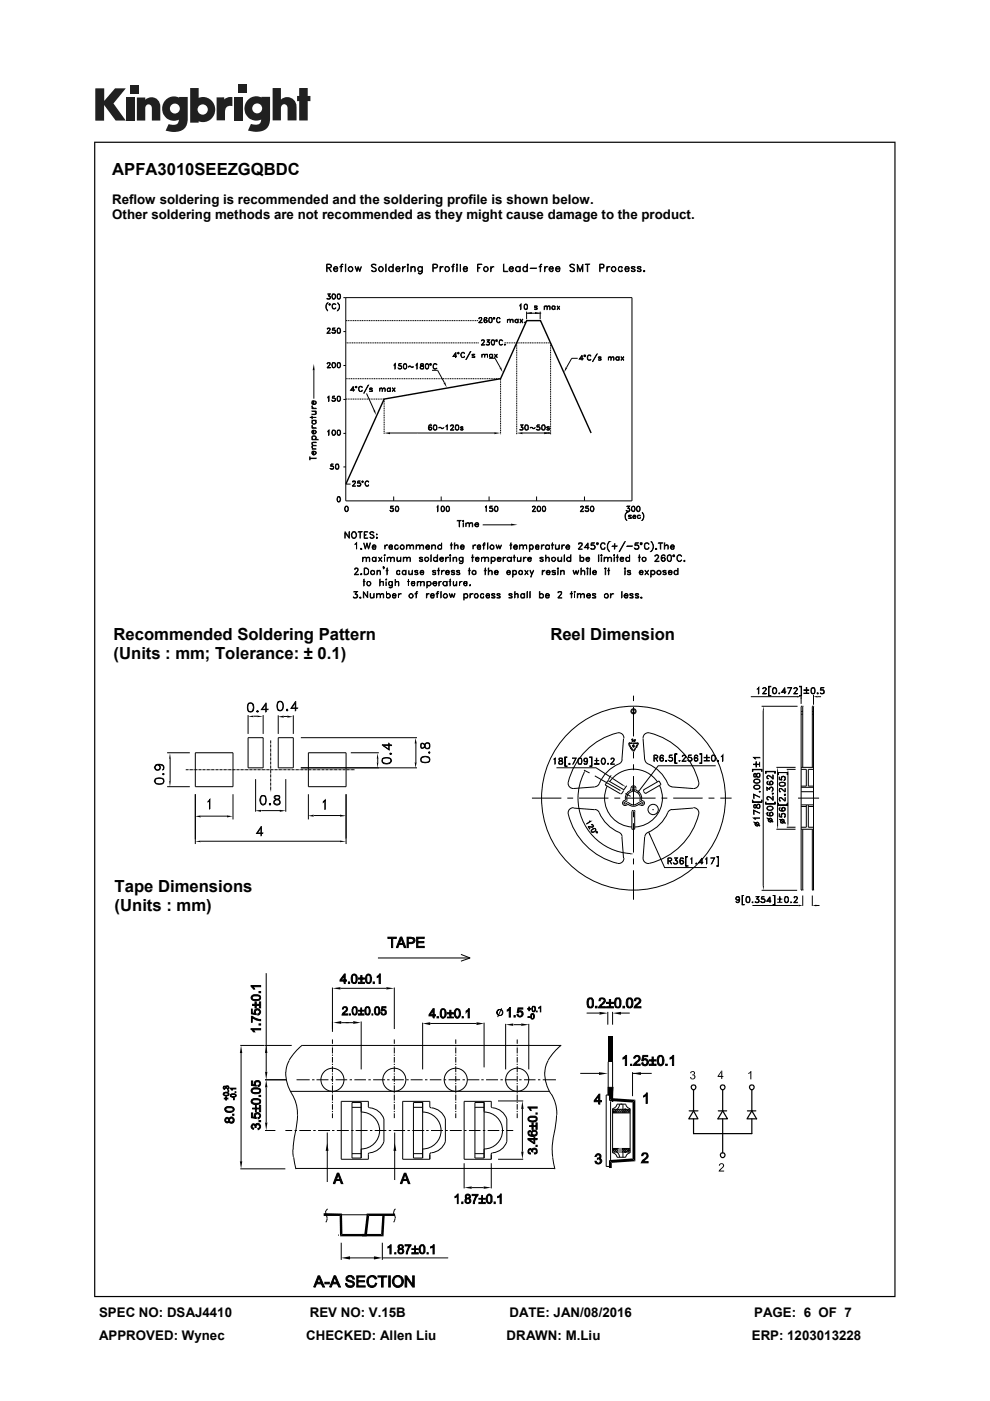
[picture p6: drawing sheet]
<svg xmlns="http://www.w3.org/2000/svg" width="210mm" height="297mm" viewBox="0 0 210 297" stroke-linecap="round" stroke-linejoin="round" font-family="sans-serif">
<defs><g id="words">
<g font-size="3.5">
<text x="23.8" y="37.1">APFA3010SEEZGQBDC</text>
<text x="24.1" y="135.6">Recommended Soldering Pattern</text>
<text x="116.7" y="135.6">Reel Dimension</text>
<text x="24.1" y="139.7">(Units : mm; Tolerance: ± 0.1)</text>
<text x="24.3" y="189">Tape Dimensions</text>
<text x="24.3" y="193.1">(Units : mm)</text>
</g>
<g font-size="2.8">
<text x="23.8" y="43.2">Reflow soldering is recommended and the soldering profile is shown below.</text>
<text x="23.8" y="46.5">Other soldering methods are not recommended as they might cause damage to the product.</text>
<text x="21" y="279.2">SPEC NO: DSAJ4410</text>
<text x="65.7" y="279.2">REV NO: V.15B</text>
<text x="108.1" y="279.2">DATE: JAN/08/2016</text>
<text x="159.9" y="279.2">PAGE: 6 OF 7</text>
<text x="21" y="284.1">APPROVED: Wynec</text>
<text x="65" y="284.1">CHECKED: Allen Liu</text>
<text x="107.5" y="284.1">DRAWN: M.Liu</text>
<text x="159.5" y="284.1">ERP: 1203013228</text>
</g>
</g></defs>
<g fill="#231f20">
<path d="M20.2 18.7h1.9v2.7l2.3-2.7h2.3l-2.6 3.2 2.6 3.7h-2.2l-2.4-3.3v3.3h-1.9z"/>
<path d="M26.7 20.7h1.8v4.9h-1.8z"/>
<path d="M49.6 20.7h1.8v4.9h-1.8z"/>
<path d="M27.6 18h1.8v1.8h-1.8z"/>
<path d="M50.6 17.9h1.8v1.8h-1.8z"/>
<path d="M29 20.7h1.8v.4a1.9 1.9 0 0 1 2.2-.3 1.9 1.9 0 0 1 1 2v2.8h-1.8v-2.7a.7 .7 0 0 0-.7-.8 .7 .7 0 0 0-.7 .8v2.7h-1.8z"/>
<path d="M45.9 20.6h1.7v.5a2.02 2.02 0 0 1 1.7-.5v1.9h-.2a1.12 1.12 0 0 0-1.4 1.3v1.7h-1.8z"/>
<path d="M57.8 18.7h1.8v2.4a1.98 1.98 0 0 1 2.2-.3 1.98 1.98 0 0 1 1.1 2v2.7h-1.9v-2.6a.7 .7 0 0 0-.7-.8 .7 .7 0 0 0-.7 .8v2.6h-1.8z"/>
<path d="M63.5 18.7h1.8v1.6h.5v1.1h-.5v4.1h-1.8v-4.1h-.5v-1.1h.5z"/>
<path d="M40.3 18.7v7.3h1.8v-.3a2.63 2.63 0 0 0 3.5-2.5 2.63 2.63 0 0 0-3.5-2.5v-2zM41.9 23.2a1.1 1.1 0 0 1 2.2 0 1.1 1.1 0 0 1-2.2 0z"/>
<path d="M35.3 21a2.56 2.56 0 0 0-.6 3.3 2.56 2.56 0 0 0 3.2 1.1 1.09 1.09 0 0 1-1.5 1.1l-.6-.2-.7 1.4a5.3 5.3 0 0 0 3.8-.2 2.69 2.69 0 0 0 .9-2.4v-4.5h-1.8v.1l-.8-.2a2.44 2.44 0 0 0-1.9 .5zM36 23a1.06 1.06 0 0 1 2.1 0 1.06 1.06 0 0 1-2.1 0z"/>
<path d="M52.8 21a2.56 2.56 0 0 0-.6 3.3 2.56 2.56 0 0 0 3.2 1 1.09 1.09 0 0 1-1.5 1.1l-.7-.1-.6 1.4a5.3 5.3 0 0 0 3.7-.3 2.69 2.69 0 0 0 1-2.3v-4.6h-1.8v.2l-.9-.3a2.44 2.44 0 0 0-1.8 .6zM53.5 23a1.06 1.06 0 0 1 2.1 0 1.06 1.06 0 0 1-2.1 0z"/>
</g>
<g fill="#000">
<path d="M66.6 77.2l.1 1.3h-.4zM105.9 78l.4-.2 .3 1.1zM111.7 66.4l1.1-.2v.4zM113.5 66.2l1.1 .2-1.1 .2zM120 77.8l.3 .2-.6 .9zM79.2 87.1l.3-.2 .3 1.1zM81.5 91.8l1.2-.2v.5zM94.1 81.2l.3-.1 .4 1.1zM104.8 91.6l1.3 .2-1.3 .3zM109.6 91.8l1.2-.2v.5zM115.4 91.6l1.4 .2-1.4 .3zM108.4 111l1.3 .3-1.3 .1z"/>
<path d="M52.6 151.9l1.1-.2v.4zM54.6 151.7l1.2 .2-1.2 .2zM59 152l1.2-.3v.4zM60.9 151.7l1.2 .3-1.2 .1zM88.1 156.5l.3 1.1h-.4zM161.9 149.7l.1 1h-.2zM169.1 147.5l.8 .2-.8 .2zM172.5 147.7l.9-.2v.4zM36 159.7l.2 1.2h-.3zM35.9 165.6h.3l-.2 1.2zM41.4 178.4l1.2-.2v.4zM41.4 173.1l1.2-.2v.4z"/>
<path d="M48.2 172.9l1.1 .2-1.1 .2zM54.2 171.9l1.2-.2v.4zM59.3 171.7l1.3 .2-1.3 .2zM65.3 173l1.2-.3v.4zM72.1 178.2l1.3 .2-1.3 .2zM72.1 172.7l1.3 .3-1.3 .1zM80.1 159.7l.2 1.2h-.4zM79.9 161.6h.4l-.2 1.2zM88 161.6h.4l-.3 1.2zM124.1 163.4l-.1 .6-.3-.1zM129.5 164.7l.5 .3-.1 .2zM132.2 166.4l.6 .4-.6-.2z"/>
<path d="M135.5 167.5l.1 .2-.4 .4zM137.6 176.4l.3 .6-.2 .1zM164.9 162.7l.1 .6h-.2zM164.8 175.2h.2l-.1 .6zM167.1 163.1l.1 .6h-.2zM167 174.8h.2l-.1 .6zM133.7 180.9l.7 .2h-.7zM161.8 187.8h.2l-.1 1zM169.4 191.8l.9 .2-.9 .2zM172.3 192l.8-.2v.4zM70.5 209.5l1.7-.2v.5zM70.7 216.8l1.7-.3v.6z"/>
<path d="M74.9 216.5l1.6 .3-1.6 .3zM81.9 209.3l1.7 .2-1.7 .3zM89.6 217l1.6-.3v.6zM101.1 216.7l1.6 .3-1.6 .3zM107.2 217.2l1.7-.2v.5zM110.5 217l1.7 .2-1.7 .3zM127.1 214.5l1.8 .3-1.8 .3zM129.9 214.8l1.8-.3v.6zM51.1 221.7l.3 1.6h-.5zM56.2 238h.5l-.2 1.7zM56.5 228.9l.2 1.6h-.5zM56.2 227.2h.5l-.2 1.7z"/>
<path d="M56.5 221.7l.2 1.6h-.5zM110.8 233.4l.3 1.7h-.6zM127.1 227.3l1.8 .3-1.8 .3zM129 219.6h.9v5.5h-.9zM129.2 231.7h.6v1.1l-.6 .6zM129.8 232.8l5 .4-.6 .6-5-.4zM134.8 233.2v13l-.6-.6v-11.8zM134.2 227.6l1.7-.3v.6zM50.9 246.2h.5l-.3 1.6zM69.4 242.3l.3 1.7h-.6zM68.7 257.2l3.8 .1-.5 .5h-3.3zM77.8 257.3l.5 .5-.5 4.3-.5-.5z"/>
<path d="M81.1 257.6h.5l-.3 4.5-.5-.5zM77.8 257.3h6v.5h-5.5zM83.7 242.3l.4 1.7h-.6zM98.4 251.8l1.7-.3v.6zM102.6 251.5l1.6 .3-1.6 .3zM110.5 244.2h.6l-.3 1.6zM129.2 246l.6 .5v1.1h-.6zM129.2 246l5-.4 .6 .6-5 .3zM72.4 266.7l1.8-.3v.6zM72.5 257.3l.1 4.3-.5 .5-.1-4.3zM76.8 261.6h.5l.5 .5h-1zM72.1 262.1l.5-.5h8.2l.5 .5z"/>
<path d="M79.3 266.4l1.8 .3-1.8 .3z"/>
<path d="M20 30v245h169.9v-245zM20.2 30.3h169.5v244.5h-169.5z"/>
</g>
<g fill="none" stroke="#000" stroke-width=".21">
<path d="M69.4 56.8l.7-.1 .1-.5-.8-.1-.1 1.5v-1.6h.6l.4 .2a.46 .46 0 0 1-.4 .6h-.5M69.7 56.8l.6 .8-.5-.8M70.9 56.8l.1-.1a.36 .36 0 0 1 .4-.1 .36 .36 0 0 1 .2 .4h-.8zM71 56.6l.3-.1 .3 .3v.2h-.8l.2 .4a.36 .36 0 0 0 .6-.1 .53 .53 0 0 1-.8 .1 .53 .53 0 0 1 .2-.8zM72.1 56.5l.6 .1zM72.5 56.1l-.2 1.5v-1.4l.4-.2-.3 .2M73.3 56v1.6zM75.3 56.5l.4 .8 .3-.8 .3 .8 .3-.8-.3 1.1-.3-.8-.3 .8zM78.8 56.2a.6 .6 0 0 1 1 0l-.4-.1-.6 .1 .2 .4 .8 .4v.3a.6 .6 0 0 1-1 0l.3 .2 .7-.2v-.2l-.8-.4zM81.8 56l.1 1.6zM83.3 56l.1 1.6zM84.1 56.8l.1-.1a.36 .36 0 0 1 .4-.1 .36 .36 0 0 1 .2 .4h-.8z"/>
<path d="M84.2 56.6l.3-.1 .4 .3v.2h-.9l.2 .4a.36 .36 0 0 0 .6-.1h.1a.53 .53 0 0 1-.9 .1 .53 .53 0 0 1 .2-.8zM85.4 56.5v1.1zM85.5 56.8l.5-.3-.6 .5zM86.4 56.1l.1-.1 .1 .2h-.1zM86.5 56.5v1.1zM86.5 56.1v.1zM87.1 56.5l.1 1.1zM87.2 56.8l.4-.3 .4 .1 .1 1-.2-.9-.3-.1zM89.5 56.5v1.4a.47 .47 0 0 1-.4 .2 .47 .47 0 0 1-.4-.2l.3 .1 .4-.1zM91.9 56.8l.7-.1 .1-.5-.2-.1h-.6l-.1 1.5v-1.6h.7l.3 .2-.2 .6h-.7M93.3 56.5l.1 1.1zM93.7 56.5l.3 .1h-.3l-.3 .4z"/>
<path d="M95.8 56.5l.5 .1zM96.1 56.1l-.1 1.5v-1.4l.4-.2-.3 .2M96.9 56l.1 .1v.1zM96.9 56.5l.1 1.1zM96.9 56.1l.1 .1zM97.6 56v1.6M98.4 56.7l.4-.1 .3 .4h-.8zM98.4 56.6l.4-.1 .4 .3v.2h-.9l.1 .4 .4 .1 .3-.2h.1a.55 .55 0 0 1-.9 .1 .55 .55 0 0 1 .1-.8zM101.3 56h.9l-.8 .1v1.5zM101.4 56.8h.4h-.4M104.1 56.5l.1 1.1zM104.2 56.8l.6-.3-.6 .5z"/>
<path d="M106.8 56l.1 1.5 .8 .1h-.9zM108.1 56.8l.1-.1a.36 .36 0 0 1 .4-.1 .36 .36 0 0 1 .2 .4h-.7zM108.2 56.6l.4-.1 .3 .3v.2h-.8l.1 .4a.36 .36 0 0 0 .6-.1h.1a.53 .53 0 0 1-.8 .1 .53 .53 0 0 1 .1-.8zM109.4 56.8l.3-.3h.3l.3 .3-.3-.2a.48 .48 0 0 0-.6 .5 .48 .48 0 0 0 .6 .4l.3-.2-.3 .3a.56 .56 0 0 1-.6-.2 .56 .56 0 0 1 0-.6zM110.3 56.5v1.1zM111.1 56.6l.2-.1 .5 .3-.3-.2a.48 .48 0 0 0-.6 .5 .48 .48 0 0 0 .6 .4l.3-.2-.5 .3a.62 .62 0 0 1-.2-1zM111.8 56l.1 1.6zM112.5 56.8l1.3 .1zM114.3 56.5l.5 .1zM114.7 56.1l-.1 1.5v-1.4l.3-.2-.2 .2M115.5 56.5l.1 1.1zM115.8 56.6h.4a.46 .46 0 0 0-.6 .4z"/>
<path d="M116.6 56.8l.5-.2 .2 .4h-.8zM116.7 56.6l.2-.1a.44 .44 0 0 1 .5 .5l-.9 .1a.46 .46 0 0 0 .6 .4l.2-.2h.1l-.3 .3a.56 .56 0 0 1-.6-.3 .56 .56 0 0 1 .2-.7zM117.9 57v.1a.47 .47 0 0 0 .3 .4 .47 .47 0 0 0 .4-.1l.1-.1-.1 .2a.52 .52 0 0 1-.7-.2zM118 56.8l.5-.2 .2 .4h-.8zM118 56.6h.6l.1 .4h-.8zM120.8 56.2a.6 .6 0 0 1 1.1 0l-.4-.1-.6 .1 .2 .4 .6 .2 .2 .5a.6 .6 0 0 1-1.1 0l.4 .2 .6-.1v-.4l-.7-.3zM122.4 56l.6 1.3 .6-1.3v1.6l-.1-1.3-.5 1.3-.5-1.3-.1 1.3zM124.1 56l1 .1zM124.6 56.1v1.5v-1.5M127.3 56.8l.7-.1v-.5l-.7-.1-.1 1.5v-1.6l.8 .1v.7h-.7M128.7 56.5l.1 1.1zM129 56.6h.4a.46 .46 0 0 0-.6 .4z"/>
<path d="M131.3 56.6l.2-.1 .4 .1v.2v-.1a.48 .48 0 0 0-.6 0 .48 .48 0 0 0 0 .7 .48 .48 0 0 0 .6 0v-.1v.2l-.4 .1a.62 .62 0 0 1-.2-1zM132.7 56.7l.4-.1 .3 .4h-.8zM132.7 56.6l.4-.1 .4 .3v.2h-.9l.1 .4 .4 .1 .3-.2h.1a.55 .55 0 0 1-.9 .1 .55 .55 0 0 1 .1-.8zM134 57.4h.6M134 56.7h.6M134 56.8l.7 .4-.1 .3h-.6l-.1-.2 .1 .2M134 56.6v.3M134.6 57.1v.4M134.6 56.6l.1 .2a.47 .47 0 0 0-.4-.3 .47 .47 0 0 0-.4 .3l.1 .1 .6 .3M135.2 57.4h.7M135.2 56.7h.7M135.2 56.8l.6 .2 .2 .3a.46 .46 0 0 1-.4 .3 .46 .46 0 0 1-.5-.3l.2 .2"/>
<path d="M135.3 56.6v.3M135.8 57.1v.4M135.8 56.6l.2 .2a.46 .46 0 0 0-.4-.3 .46 .46 0 0 0-.5 .3l.1 .1 .7 .3M136.6 57.3l.2 .1-.1 .2zM136.6 57.4l.1 .1zM66.6 78.5v6M69.4 63.3l.1 .1M69.4 77.9l.7 .1h-.7M69.4 64.3l.1-.1-.3 .4v.8l.2 .5a1.3 1.3 0 0 1 0-1.6zM69.4 69.6l.4-.1 .2 .4-.6 .7h.7h-.7l.6-.6v-.4h-.5l-.1 .2zM69.5 76.9h.5v.3l-.6 .8 .6-.7v-.3l-.2-.1-.4 .3zM69.7 62.8h.3a.38 .38 0 0 1-.1 .6 .38 .38 0 0 1-.5-.2v.2h.6v-.2"/>
<path d="M69.7 62.8l.3-.5h-.6h.6l-.4 .5 .4 .2M69.8 62.8l.2 .2-.2 .4M69.8 64.5h.2v.1l-.1 .1zM69.8 64.5h.2zM70.5 70.6h.1M70.5 64.6l.3-.2 .4 .1h-.6l-.1 .3 .1 .6 .4 .1 .2-.3-.1 .3h-.5l-.1-.3zM70.5 62.4h.5M70.5 62.3h.5l.1 .2v.7l-.1 .2a.56 .56 0 0 1-.6-.4 .56 .56 0 0 1 .1-.7zM70.5 77h.5M70.5 76.9h.5l.1 .2v.6l-.1 .2a.56 .56 0 0 1-.6-.3 .56 .56 0 0 1 .1-.7zM70.6 62.3l-.1 .5 .1 .6M70.6 76.9l-.1 .4 .1 .6"/>
<path d="M70.9 70a.35 .35 0 0 1 .3 .3 .35 .35 0 0 1-.3 .3M71 62.3l.1 .5v.4l-.1 .2h-.5M71 76.9l.1 .4v.4l-.1 .2h-.5M71.1 70.2l-.3-.2h-.3v-.5h.6l-.6 .1v.4h.6v.6h-.6l-.1-.1 .4 .1 .3-.2M71.6 64.2l.4 .4v.8l-.4 .5a1.05 1.05 0 0 0 0-1.7zM71.6 70.6h.5M71.6 63.4h.5M71.6 69.6a.56 .56 0 0 1 .7 .4 .56 .56 0 0 1-.2 .6h-.5v-.1l-.1-.5zM71.6 62.3a.57 .57 0 0 1 .7 .5 .57 .57 0 0 1-.4 .6h-.3l-.1-.5zM71.6 62.4h.5M71.6 69.6h.5M71.6 77.9h.5"/>
<path d="M71.6 76.9a.57 .57 0 0 1 .7 .4 .57 .57 0 0 1-.4 .7l-.3-.1-.1-.4zM71.6 77h.5M71.7 69.6l-.1 .2v.7l.1 .1M71.7 62.3l-.1 .2v.7l.1 .2M71.7 76.9l-.1 .2v.6l.1 .2M72 69.6l.2 .2v.7l-.2 .1M72 62.3l.2 .2v.7l-.2 .2M72 76.9l.2 .2v.6l-.2 .2M72.8 77.5h.5M72.8 70.3h.5M73.3 63.1v43.1h60.7v-43.1h-61.2M83.6 77.3l.2-.2v1.2v-1.1z"/>
<path d="M84.5 78.1l.2 .1M84.9 77.6l.3 .2-.3 .4M85.2 77.7l-.2-.1h-.5l.1-.5h.5l-.5 .1v.4l.3-.1 .3 .2v.4l-.3 .2-.4-.1-.1-.2 .2 .2h.4l.2-.2M85.7 78.2h.4M85.7 77.2a.57 .57 0 0 1 .7 .4 .57 .57 0 0 1-.4 .7l-.3-.1-.2-.5zM85.7 77.2h.4M85.8 77.2l-.2 .1v.7l.2 .2M86 77.2l.2 .1v.7l-.2 .2M86.7 77.7l.3-.1 .2 .2h.4v-.1v.1l-.2 .1-.3-.2-.5 .1zM88.2 77.3l.3-.2v1.2l-.1-1.1zM89.2 77.2l.1 .4 .6 .2-.1 .4h-.5l-.1-.4 .1-.1 .4-.1 .2-.4-.3-.1zM89.2 78.1l.1 .1"/>
<path d="M89.3 77.2v.3l.6 .2v.5a.39 .39 0 0 1-.6 0 .39 .39 0 0 1 0-.5l.5-.3-.1-.2M89.3 77.2h.5M89.9 78.1l-.2 .1M90.4 77.2a.57 .57 0 0 1 .6 .4 .57 .57 0 0 1-.4 .7l-.2-.1-.2-.5zM90.4 77.2h.4M90.4 78.2h.4M90.4 77.2l-.1 .1v.7l.1 .2M90.7 77.2l.2 .1v.7l-.2 .2M91.1 77.2l.2-.1 .2 .1v.2h-.3zM91.2 77.2h.3l-.2 .2zM91.6 78.5h1.2l1.5 2.6M92.1 77.1h.3l.2 .3-.2-.2h-.3a.7 .7 0 0 0 0 1l.5-.1-.5 .2-.2-.3v-.6z"/>
<path d="M96.7 74.7l-.1 1.1v-.9l-.5 .6h.8h-.8zM97 74.9l.2-.2 .2 .2-.2 .1zM97.1 74.8h.2v.2h-.2zM97.8 75l.3-.3h.2l.3 .3-.2-.2h-.4a.7 .7 0 0 0 .1 1h.2l.3-.3-.2 .3h-.4l-.3-.4zM99.8 74.5l-1 1.7zM100.2 75.3l.5 .2v.3h-.5l-.1-.2 .1 .2M100.2 75.1v.3M100.2 75.7h.5M100.2 75.2h.5M100.6 75.1l.1 .1M100.6 75.5v.3M100.7 75.2h-.6l.6 .3"/>
<path d="M101.5 68.4h.8h-.8M101.7 67.3h.4l.1 .4-.7 .7 .6-.6v-.4l-.1-.1-.5 .3zM102.1 73.1l.7 .1h-.8l.7-.9-.2-.2h-.2l-.2 .2v-.1l.5-.1 .1 .4-.6 .7M102.2 75.3l.2-.2h.4v.7v-.5l-.2-.2zM102.2 75.1v.7M102.7 68l.1-.2h.3l.2 .2M102.7 68.2l.1 .2h.3l.2-.2M102.8 67.4h.4M102.8 75.3l.2-.2h.4v.7v-.5l-.2-.2zM102.9 67.8l-.2 .3M102.9 67.3l-.2 .2v.8l.2 .1M103.1 67.8l.2 .3-.2 .3"/>
<path d="M103.1 67.3l.2 .2-.1-.2h-.4l-.1 .2a.64 .64 0 0 0 .1 .9h.2l.3-.1v-.4l-.3-.1-.3 .1M103.1 73l.2 .1M103.6 72.5l.2 .3-.2 .3M103.7 76h1.3l1.1 1.9M103.8 67.3h.3a.59 .59 0 0 1 .3 .6 .59 .59 0 0 1-.4 .5l-.3-.1-.1-.4zM103.8 67.4h.4M103.8 68.4h.4M103.8 72.8l-.4-.3 .4-.4h-.6h.5l-.3 .4h.3l.1 .5-.2 .2-.5-.1v-.2l.1 .2h.5l.1-.2M103.8 75.2h.6l-.3-.1-.3 .3 .3 .4 .3-.2-.1 .2h-.3l-.2-.2zM103.9 67.3l-.2 .2v.8l.2 .1M104.2 67.3l.1 .2v.8l-.1 .1M104.3 72.1a.57 .57 0 0 1 .7 .4 .57 .57 0 0 1-.4 .7l-.3-.1-.1-.4z"/>
<path d="M104.3 72.2h.5M104.4 72.1l-.2 .4 .2 .6M104.4 75.1l.1 .7zM104.7 67.3h.2v.3l-.1 .1-.2-.2zM104.7 67.4l.1-.1 .1 .2-.2 .1zM104.8 72.1v.8v.2h-.5M104.8 75.1l.7 .7zM105.2 72.1h.2v.2h-.2zM105.2 72.2l.1-.1 .1 .1zM105.4 75.1l-.6 .7zM105.5 67.3h.4l.2 .3-.2-.3h-.3a.7 .7 0 0 0-.1 1.1h.4l.2-.2-.2 .2h-.3l-.3-.2v-.6zM106 72.1h.4l.2 .1-.2-.1-.4 .1v.9h.4l.2-.2a.39 .39 0 0 1-.4 .3 .39 .39 0 0 1-.3-.4z"/>
<path d="M107 73l.2 .1-.2 .1zM107 73.1h.1M107.6 67.9l.5-.2 .1 .7v-.5l-.1-.1zM107.6 67.7v.7M108.2 67.9l.4-.2 .2 .1v.6v-.5l-.2-.1zM109.2 67.8l.3-.1 .3 .1a.34 .34 0 0 0-.5 0 .34 .34 0 0 0 .1 .6l.4-.1-.1 .1-.5-.1zM109.8 67.7l.1 .7zM110.3 64.7l.2-.2v1.1l-.1-1zM110.3 67.7l.6 .7zM110.8 67.7l-.5 .7zM111.2 64.7l.2-.2h.4v1.1h-.4l-.2-.2zM111.3 68.4l.1-.1v.1z"/>
<path d="M111.4 64.6h.4M111.4 64.5l-.2 .5 .2 .6M111.4 65.5h.4M111.4 68.4h.1M111.7 64.5l.2 .5-.2 .6M111.7 66.4h2.9M111.7 66.1v1.6M113.4 65.5l.1 .1M113.4 65.1l.6 .3-.3 .2-.3-.1M113.4 65.5h.5M113.4 65h.5M113.5 64.9v.2"/>
<path d="M113.8 64.9l.2 .2-.1-.2h-.5v.2l.5 .2M113.8 65.3v.3M114.6 66.4h.1M114.6 66.1v1.6M115.4 64.9l.1 .7zM115.5 65.1l.2-.2h.3l.1 .7-.1-.6-.2-.1zM116.1 65.1l.2-.2h.3l.1 .7-.1-.6-.3-.1zM117.2 64.9h.4l.1 .2-.4-.2-.2 .2v.4h.6a.39 .39 0 0 1-.6 0 .39 .39 0 0 1 .1-.6zM117.7 64.9v.7M118.1 64.9l.6 .7zM118.7 64.9l-.6 .7zM122.5 76h-1.2l-1.1 1.9"/>
<path d="M123 76.1h.7h-.8l.6-.8v1.1M123.5 75.5l-.5 .6M123.9 75.3h.2l.1 .2-.1 .1-.2-.1zM123.9 75.5l.2-.2v.1v.1zM124.8 75.3h.4l.1 .2-.4-.2-.3 .2v.6l.2 .2h.4l.1-.2a.39 .39 0 0 1-.4 .3 .39 .39 0 0 1-.3-.4zM126.6 75l-.9 1.7zM126.9 75.7h.5l.1 .1-.2-.2-.4 .1v.2l.5 .2M126.9 75.9l.6 .3-.2 .2-.4-.2 .1 .1M127 75.7v.2M127.4 76.1v.2h-.5M129 75.9l.5-.3 .1 .3v.5v-.7h-.4zM129 75.6v.8"/>
<path d="M129.6 75.9l.5-.3 .1 .3v.5l-.1-.7h-.3zM130.7 75.7v.6l.5-.1-.1 .2a.38 .38 0 0 1-.5-.2 .38 .38 0 0 1 .1-.5 .38 .38 0 0 1 .5 .1zM131.2 75.6l.1 .8zM131.7 75.6l.7 .8zM132.3 75.6l-.6 .8zM65.7 88.5h1.4M65.7 97.1l1.4 .1h-1.4M65.7 96.8v.8M66.1 90.7l1 .1zM66.1 89.1l1 .1zM66.1 88.2l.1 .6zM66.1 87.1l1 .1z"/>
<path d="M66.1 86.6h1zM66.1 90.2l.1 .3 .3 .2M66.1 86l.1 .4 .3 .2M66.1 93.2h1.4zM66.1 95.2h1M66.1 93.9l.3-.1h.7h-.9v.5l.2 .1zM66.2 91.4l.3-.1v.7l-.3-.2zM66.2 85.1l.3-.1v.7l-.3-.1zM66.2 94.5l.9-.1-.9 .2 .2 .6-.3-.3zM66.2 95.8l.3-.1v.7l-.3-.2zM66.3 92.5h.6l.2 .2-.1 .4-.2 .1 .2-.3-.2-.4h-.5v.7l-.2-.5zM66.3 89.2v.7l.6-.1 .1-.4-.2-.2 .3 .2-.1 .4-.3 .1h-.4l-.2-.3z"/>
<path d="M66.5 92a.4 .4 0 0 0 .4-.2 .4 .4 0 0 0 0-.4l-.2-.1 .1-.1 .3 .3v.2l-.3 .3h-.5l-.2-.3 .1-.4 .4-.1v.8M66.5 85.7l.4-.1a.36 .36 0 0 0-.2-.6l.3 .1 .1 .4a.51 .51 0 0 1-.5 .3 .51 .51 0 0 1-.5-.3l.1-.5h.4v.7M66.5 96.4l.5-.3-.3-.4 .4 .3-.3 .4a.47 .47 0 0 1-.5-.1 .47 .47 0 0 1-.1-.6h.4v.7M66.7 87.2l.4 .3v.2l-1 .2 .9-.2zM69.5 84.2l.3-.2v1.1l-.1-1zM69.5 91.4l.3-.2v1.1l-.1-1zM70.1 99.3l.2 .1M70.2 98.4v.4a.4 .4 0 0 1 .6 .2 .4 .4 0 0 1-.2 .5 .4 .4 0 0 1-.6-.2h.1M70.2 98.4l-.1 .5 .4-.1 .2 .2M70.2 98.4h.5M70.5 84.9l.1 .1M70.5 98.8l.2 .1v.4l-.2 .1"/>
<path d="M70.5 91.3h.5M70.5 84v.4h.3l.3 .1v.4l-.3 .2-.3-.1-.1-.1 .1 .1h.5l.1-.1M70.5 84v.4h.5l.1 .2M70.5 84h.6M70.5 91.2h.5l.1 .2v.7l-.1 .1a.56 .56 0 0 1-.6-.3 .56 .56 0 0 1 .1-.7zM70.6 91.2l-.1 .4 .1 .6M70.7 99.3l-.1 .1-.5-.1M70.9 84.4l.2 .3-.2 .3M71 91.2l.1 .4v.5l-.1 .1h-.5M71.3 98.4h.3a.59 .59 0 0 1 .3 .6 .59 .59 0 0 1-.4 .5l-.3-.2-.1-.3zM71.3 98.4l-.1 .9 .5 .1M71.3 98.5h.4"/>
<path d="M71.6 92.2h.5M71.6 85h.5M71.6 91.2a.57 .57 0 0 1 .7 .4 .57 .57 0 0 1-.4 .7l-.3-.1-.1-.4zM71.6 84a.57 .57 0 0 1 .7 .4 .57 .57 0 0 1-.4 .7l-.3-.1-.1-.4zM71.6 91.3h.5M71.6 84.1h.5M71.6 98.4l.2 .5-.2 .5M71.7 91.2l-.1 .2v.7l.1 .1M71.7 84l-.1 .2v.7l.1 .1M72 91.2l.2 .2v.7l-.2 .1M72 84l.2 .2v.7l-.2 .1M72.8 91.9h.5"/>
<path d="M72.8 84.7h.5M72.8 99h.5M74.4 82.7h.8h-.8l.6-.8v1.1M75 82.1l-.6 .6M75.4 82.1l.2-.1v.2zM75.4 82l.1-.1 .2 .2-.2 .1zM76.1 82.1l.5-.2 .3 .3-.2-.2h-.4l-.2 .2v.5l.3 .3 .5-.3-.2 .3h-.4l-.2-.2zM77.7 83.4l1.7 3.6M78.1 81.6l-.9 1.8zM78.4 82.5l.6 .3-.1 .2h-.5v-.2l.1 .2M78.4 82.9h.5M78.4 82.4h.5"/>
<path d="M78.5 82.3v.3M78.9 82.7v.3M78.9 82.3l.1 .1-.2-.2-.4 .1v.3l.5 .1M80.5 82.5l.5-.3 .1 .3v.5l-.1-.7zM80.5 82.2v.8M81.1 82.5l.5-.3 .1 .3v.5l-.1-.7zM82.2 82.3l.4-.1 .1 .2a.35 .35 0 0 0-.5 .2 .35 .35 0 0 0 .4 .4l.1-.2v.2h-.5zM82.7 91.8h22.1M82.7 82.2l.1 .8zM83.2 82.2l.6 .8zM83.8 82.2l-.6 .8zM91 90.8v-.2h.5v.2"/>
<path d="M91 91v.1h.5v-.1M91 90.2h.5M91.1 90.1l-.1 .8 .2 .2M91.2 90.6l-.2 .3M91.3 90.6l.2 .3-.2 .2M91.5 90.1v.2zM91.5 90.1h-.5v.2a.64 .64 0 0 0 0 .8 .35 .35 0 0 0 .5 0 .35 .35 0 0 0 0-.5 .35 .35 0 0 0-.5 0v.1M92.1 90.1h.4l.1 .2v.7l-.3 .2-.3-.2-.1-.3zM92.1 90.2h.4M92.1 90.1l-.1 .5 .1 .5M92.5 90.1l.1 .5v.4l-.5 .1M93.1 90.7l.4-.1 .2 .3 .4-.2-.2 .2h-.2l-.3-.3z"/>
<path d="M94.6 90.3l.2-.2v1.1v-1zM95.5 91.1l.8 .1h-.8M95.7 90.1h.4l.1 .3-.7 .8 .6-.7-.1-.4h-.2l-.3 .3zM96.7 90.1h.4l.2 .2v.7l-.3 .2-.4-.2-.1-.4zM96.7 90.2h.4M96.8 90.1l-.2 .5 .2 .5M97.1 90.1l.2 .5-.1 .4-.5 .1M97.7 90.5v.2l.5 .3-.1 .2-.4-.1-.1-.1 .5 .1v-.2M97.7 90.6h.4M98.1 90.5l.1 .1-.3-.2-.3 .2 .5 .4M110.3 91l.1 .1M110.3 90.1h.6l-.4 .5 .3-.5z"/>
<path d="M110.5 90.5l.4 .2v.3l-.2 .2-.4-.2M110.5 90.6h.3l.1 .2M110.7 90.6l.2 .3-.2 .2M110.8 91.8h6M110.9 91l-.1 .1-.5-.1M111.4 90.1h.5l.1 .2v.7l-.3 .2-.3-.2-.1-.3zM111.4 90.2h.5M111.5 90.1l-.1 .5 .1 .5M111.9 90.1l.1 .5-.1 .4-.5 .1M112.5 90.7l.4-.1 .2 .3 .4-.2a.45 .45 0 0 1-.8-.1zM113.9 91l.2 .1M114 90.1l-.1 .4a.41 .41 0 0 1 .6 .1 .41 .41 0 0 1-.1 .6 .41 .41 0 0 1-.6-.2h.1"/>
<path d="M114.3 90.5l.2 .1v.4l-.2 .1M114.5 90.1h-.6v.5l.3-.1 .3 .2M114.5 91l-.1 .1-.5-.1M114.9 90.3l.4-.2a.58 .58 0 0 1 .4 .6 .58 .58 0 0 1-.5 .5l-.3-.2zM115.1 90.2h.4M115.1 90.1l-.2 .5 .1 .4 .5 .1M115.4 90.1l.2 .5-.2 .5M116 90.7l.5 .2v.2l-.3 .1-.3-.2 .2 .1M116 90.6h.5M116 91.1h.5M116.1 90.5v.2M116.4 90.5l.1 .1"/>
<path d="M116.4 90.9v.2M116.5 90.6l-.1-.2-.5 .2 .6 .4M71.6 105.3a.57 .57 0 0 1 .7 .5 .57 .57 0 0 1-.4 .6h-.3l-.1-.5zM71.6 105.3v1.1M71.6 106.3h.5M71.6 105.4h.5M72 105.3l.2 .5-.2 .6M73.2 113l.9 1.2v-1.5l-.1 1.2-.8-1.2v1.5M73.3 107.4h.4l.1 .1v.5l-.1 .4M73.3 108.3h.4M73.3 107.4l.3-.1 .2 .2v.8l-.2 .2-.3-.1-.2-.4zM73.3 102.6h1.1"/>
<path d="M73.3 107.4l-.1 .4 .1 .6M74.8 102.2h.1M74.8 103.1l.6-.7v-.4h-.2h-.4v.2l.1-.2h.4l.1 .3-.7 .8h.8M74.8 112.8a.67 .67 0 0 1 .8 .6 .67 .67 0 0 1-.8 .7 .9 .9 0 0 1 0-1.3zM74.8 112.9h.6l.1 .5-.2 .6h-.5l-.1-.2zM75.3 115.3l.3-.2v1.3v-1.2zM75.8 102.9l.2 .2M76 112.7l.8 .1zM76.2 102.4l.3 .2-.3 .5M76.4 112.8v1.4M76.5 102.8a.37 .37 0 0 1-.3 .3 .37 .37 0 0 1-.4-.2M76.5 102.6l-.3-.2-.4 .1 .1-.5h.5h-.4l-.1 .4h.5l.2 .4-.2 .3h-.5l-.1-.2"/>
<path d="M76.6 116.3l.1 .1h-.1zM76.6 116.4h.1M76.7 102.1l.2-.1 .2 .1-.2 .2zM76.8 102h.2v.2h-.2zM76.9 118.1l.1 1zM77 118.4a.45 .45 0 0 1 .7-.2v.9l-.1-.9h-.4zM77.2 115.1l.3 1.2 .3-1.2 .4 1.2 .4-1.2-.4 1.3-.4-1.1-.3 1.1zM77.2 112.7h.8l-.7 .1v1.3l.7 .1h-.8zM77.3 113.4l.4 .1h-.4M77.5 102.2l.2-.2h.3l.3 .2-.2-.2h-.4a.7 .7 0 0 0 0 1.1h.3l.3-.3-.2 .3h-.4l-.3-.5zM77.7 118.4l.3-.3h.3l.1 .3v.7l-.1-.9h-.4zM78.4 113a.54 .54 0 0 1 1 0l-.6-.2-.3 .3 .9 .6a.49 .49 0 0 1-.4 .5 .49 .49 0 0 1-.6-.3l.4 .2 .5-.2-.1-.3-.6-.3z"/>
<path d="M79 118.3l.2-.2 .5 .2h-.7v.5l.3 .2 .4-.2-.1 .2-.4 .1-.2-.2zM79 115.9l.1 .5a.36 .36 0 0 0 .6-.2l-.1 .2h-.5l-.2-.3 .2-.5 .3-.1 .3 .2v.3h-.7M79.1 115.7l.3-.1 .3 .3h-.7zM79.7 118.1l.1 1zM79.9 113.2l.1 .1-.1 .1zM79.9 113.3h.1M79.9 113.9l.1 .1-.1 .2zM79.9 114v.1zM80.3 118.1l.7 1zM81 118.1l-.7 1zM81.5 117.7h.1v.2zM81.6 117.7h.1"/>
<path d="M81.6 117.6h.1M81.6 118.1v1M81.6 115.5v.9M82 115.5l.2 .1h-.2l-.4 .3zM82.1 118.4l.6-.3 .2 .3v.7l-.1-.9zM82.1 118.1v1M82.6 115.9l.1 .5h.3l.2-.2v.2h-.5l-.2-.3 .2-.5h.5v.4h-.6M82.7 115.7h.5v.2h-.6zM82.8 108.3l.2 .1M82.9 118.4a.45 .45 0 0 1 .7-.2l.1 .9-.2-.9h-.4zM83.2 107.7l.2 .2v.4l-.2 .1M83.4 108a.36 .36 0 0 0-.6-.2v-.5h.6l-.5 .1-.1 .3h.5a.41 .41 0 0 1 .1 .7 .41 .41 0 0 1-.7-.2l.1 .1a.36 .36 0 0 0 .6-.2"/>
<path d="M83.5 105.3v.9M83.8 115.6a.36 .36 0 0 1 .6 .2 .39 .39 0 0 0-.5-.1 .39 .39 0 0 0-.1 .5 .39 .39 0 0 0 .5 .2l.1-.2-.1 .2h-.5l-.1-.3zM84 107.4a.57 .57 0 0 1 .7 .4 .57 .57 0 0 1-.4 .7l-.3-.1-.2-.4zM84 108.3h.4M84.2 118.1l.1 .7 .1 .2 .5-.2-.3 .3h-.3l-.1-.3zM84.3 107.4l.2 .4-.2 .6M84.4 107.4h-.4l-.1 .1 .1 .9M84.9 115.8l.3-.3h.2l.3 .3v.5l-.2 .1h-.4a.45 .45 0 0 1-.2-.6zM84.9 118.1l.1 1zM85.5 118.1l.1 1zM85.6 118.4a.45 .45 0 0 1 .7-.2v.9l-.1-.9h-.4zM86.2 115.5l.1 .9z"/>
<path d="M86.3 115.8a.45 .45 0 0 1 .7-.2v.8v-.6l-.3-.2zM86.3 118.4l.6-.3 .2 .3v.7l-.2-.9zM87 115.8l.6-.3 .1 .3v.6l-.1-.7-.3-.1zM88.2 115.5l.1 .9zM88.3 115.8l.6-.3 .2 .3v.6l-.1-.6-.2-.2zM89 118.4l.7 .4-.3 .3h-.2l-.3-.3 .2 .2M89 118.2h.6M89 118.9h.6M89.1 115.8a.45 .45 0 0 1 .7-.2l.1 .8-.2-.7-.3-.1zM89.1 118.2v.3M89.5 118.2l.2 .1-.3-.2-.5 .2 .7 .4M89.5 118.6v.4"/>
<path d="M90.1 118.3a.46 .46 0 0 1 .6-.1 .46 .46 0 0 1 .2 .6l-.3 .3h-.2l-.3-.3zM90.4 115.9l.2 .5 .4-.2 .1 .1-.1 .1h-.5a.45 .45 0 0 1-.1-.6l.2-.3a.44 .44 0 0 1 .5 .5h-.7M90.4 115.8l.4-.2 .2 .3h-.6zM91.4 117.6l.1 1.5zM91.5 115.5l.1 .9zM91.6 115.8a.45 .45 0 0 1 .7-.2l.1 .8-.2-.7-.2-.1zM92 118.3l.3-.2 .3 .1 .1 .1-.6-.1-.1 .4 .3 .4 .4-.2a.36 .36 0 0 1-.6 .2l-.1-.2zM92.6 107.5l.3-.2v1.2l-.1-1.1zM92.7 117.6l.1 1.5zM92.9 115.8l.3-.3 .5 .3-.4-.2-.2 .1-.2 .2 .2 .5h.2l.4-.1-.2 .1h-.4a.45 .45 0 0 1-.2-.6zM93.3 118.5a.39 .39 0 0 0 .2 .4 .39 .39 0 0 0 .5-.1l-.2 .3h-.2l-.3-.3a.43 .43 0 0 1 .2-.7 .43 .43 0 0 1 .6 .5h-.8M93.5 118.2h.4l.1 .3h-.7z"/>
<path d="M93.6 105.3v.9M93.7 107.4l.3-.1 .3 .2-.1 .8-.2 .2-.4-.3zM93.7 108.3h.4M93.7 107.4h.4l.1 .1 .1 .5-.2 .4M93.7 115.1v1.3M93.7 107.4l-.1 .4 .1 .6M94.5 118.1l.1 1zM94.7 118.3l.5-.2-.6 .4zM94.8 107.4a.57 .57 0 0 1 .6 .4 .57 .57 0 0 1-.4 .7l-.2-.1-.2-.4zM94.8 108.3h.4M94.8 107.4h.4l.1 .1-.1 .9M94.8 107.4l-.1 .1v.7l.1 .2"/>
<path d="M95.4 117.6l.2 .1-.1 .2zM95.4 118.1l.1 1zM95.4 117.7l.1 .1zM95.5 115.5l.4 .1zM95.7 115.1l.1 1.3zM96.1 118.4l.6-.3 .2 .3v.7l-.2-.9zM96.1 118.1v1M96.4 115.1l.1 1.3zM96.5 115.8a.45 .45 0 0 1 .6-.2v.8v-.6l-.2-.2zM97 110.3l.8 .1zM97.4 110.4v1.3l.1-1.3M97.4 118.3l.3-.2 .4 .2-.5-.1-.2 .3 .1 .3 .2 .2 .4-.2-.2 .3-.3-.1-.2-.2z"/>
<path d="M97.7 115.9l.1 .5a.36 .36 0 0 0 .6-.2l-.1 .2h-.5l-.2-.3 .1-.3a.37 .37 0 0 1 .3-.3 .37 .37 0 0 1 .4 .2v.3h-.7M97.8 115.7l.3-.1 .3 .3h-.7zM98.1 110.4l.2-.1v.3zM98.1 118.1l.1 1-.2 .4h-.4l-.2-.2 .5 .2 .2-.4zM98.2 110.9l.1 .8zM98.2 110.4l.1 .1zM98.8 111.1l.3-.2h.4l.1 .8-.3-.8zM98.8 110.9v.8M99.8 110.9h.4l.1 .8-.1-.8h-.3l-.3 .2zM100 118.1l.5 .1zM100.2 117.6l.1 1.5zM100.3 115.5v.9"/>
<path d="M100.7 115.5l.2 .1h-.2l-.4 .3zM100.8 111.2l.1 .4 .6-.1a.45 .45 0 0 1-.7 0 .45 .45 0 0 1 .1-.6h.5l.1 .4h-.7M100.9 111l.4-.1 .1 .3h-.6zM100.9 118.5v.3l.3 .2 .4-.2-.2 .3-.5-.3v-.5l.5-.2 .2 .5h-.7M101 118.2h.5v.3h-.6zM101.3 115.9l.1 .5h.3l.2-.2v.2h-.5l-.2-.3 .2-.5h.5l.1 .4h-.7M101.4 115.7h.5v.2h-.6zM102.1 118.4l.6-.3 .2 .3v.7l-.2-.9zM102.1 118.1v1M102.4 111.3h6M102.4 115.5l.5 .1zM102.7 115.2l-.1 1.2v-1.1l.3-.2-.3 .1"/>
<path d="M102.9 107.5l.2-.2v1.2v-1.1zM102.9 118.4a.45 .45 0 0 1 .7-.2l.1 .9-.2-.9h-.4zM103.4 115.1l.1 1.3zM103.7 105.3v.9M103.8 108.3l.2 .1M104 115.8l.2-.3 .6 .3v.5l-.2 .1h-.4a.45 .45 0 0 1-.2-.6zM104.2 118.1v1.4zM104.2 107.7l.3 .3-.3 .4M104.2 118.3l.3-.2 .5 .2v.5a.45 .45 0 0 1-.7 .2l-.1-.2 .3 .2 .3-.1 .2-.4-.2-.3zM104.5 108l-.3-.3-.4 .1 .1-.5h.5l-.4 .1-.1 .3h.5a.41 .41 0 0 1 .1 .7 .41 .41 0 0 1-.7-.2l.1 .1a.36 .36 0 0 0 .6-.2M105 107.4l.2-.1a.63 .63 0 0 1 .4 .6 .63 .63 0 0 1-.4 .6l-.4-.5zM105 108.3h.4"/>
<path d="M105 107.4h.4l.1 .1 .1 .5-.2 .4M105.1 107.4l-.2 .4 .2 .6M105.2 115.5l.3 .8 .3-.8 .2 .8 .4-.8-.4 .9-.2-.6-.3 .6zM105.5 118.5a.42 .42 0 0 0 .2 .5 .42 .42 0 0 0 .6-.2l-.6 .3a.51 .51 0 0 1-.3-.5 .51 .51 0 0 1 .3-.5l.5 .1 .1 .4h-.8M105.6 118.2h.5l.1 .3h-.7zM106.7 118.1l.1 1zM107.3 118.1l-.3 .1-.2 .3M107.6 118.3l.3-.2 .5 .2h-.7a.42 .42 0 0 0 0 .5 .42 .42 0 0 0 .4 .2l.3-.2-.3 .3h-.2l-.4-.5zM108.1 115.5l.5 .1zM108.3 115.1l.1 1.3zM108.4 118.1l.1 1zM108.8 118.1l.5 .1z"/>
<path d="M109 115.9a.4 .4 0 0 0 .1 .4 .4 .4 0 0 0 .5 .1l.1-.2v.1l-.1 .1h-.4a.45 .45 0 0 1-.2-.6l.2-.3h.3l.2 .3v.2h-.7M109.1 115.8l.4-.2 .2 .3h-.7zM109.1 117.6v1.5M109.7 118.1l.1 .8 .3 .1 .3-.2a.45 .45 0 0 1-.7 .2zM110.2 115.5l.1 .9zM110.3 115.8a.45 .45 0 0 1 .6-.2l.1 .8-.1-.6-.1-.2zM110.4 118.1l.1 1zM111 115.8a.45 .45 0 0 1 .7-.2v.8v-.6l-.3-.2zM111 118.1l.1 1zM111.2 118.3l.4-.2-.5 .4zM111.9 118.5l.1 .3 .3 .2 .4-.2-.2 .3-.6-.3v-.5l.6-.2 .2 .5h-.8M112.1 118.2h.4l.1 .3h-.7z"/>
<path d="M112.3 115.5l.1 1.4zM112.5 115.6l.3-.1 .3 .4-.1 .5h-.5l-.1-.1 .2 .1a.42 .42 0 0 0 .5-.4 .42 .42 0 0 0-.5-.4l-.2 .2zM112.9 108.4l.7 .1h-.7M113 107.4l.3-.1 .3 .3-.7 .9 .6-.8v-.3h-.5l-.1 .1zM113.6 115.9l.1 .5h.4l.1-.2v.2h-.5l-.1-.3 .1-.5h.5l.1 .4h-.7M113.7 115.7h.5v.2h-.6zM113.8 105.3v.9M114.1 107.4l.1-.1a.63 .63 0 0 1 .5 .6 .63 .63 0 0 1-.5 .6l-.3-.5zM114.1 108.3h.4M114.1 107.4h.4l.1 .1 .1 .5-.2 .4M114.1 107.4l-.1 .4 .1 .6M114.6 118.9h.6"/>
<path d="M114.6 118.2h.6M114.6 118.4l.5 .2 .2 .2-.1 .2a.45 .45 0 0 1-.7-.2l.2 .2M114.7 118.2v.3M114.8 115.5l.1 .9zM114.9 115.8l.5-.3-.5 .3v.1zM115.1 118.2l.2 .1-.3-.2-.5 .2 .7 .4M115.1 118.6v.4M115.2 107.4a.57 .57 0 0 1 .6 .4 .57 .57 0 0 1-.4 .7l-.2-.1-.2-.4zM115.2 107.4h.4M115.2 108.3h.4M115.2 107.4l-.1 .1v.7l.1 .2M115.5 107.4l.2 .1v.7l-.2 .2"/>
<path d="M115.8 118.4l.6-.3 .1 .3v.7l-.1-.9zM115.8 117.6v1.5M115.8 115.6a.45 .45 0 0 1 .7 .2l-.3-.2a.42 .42 0 0 0-.5 .4 .42 .42 0 0 0 .5 .4l.3-.1-.1 .1h-.6l-.1-.3zM116.5 115.5v.9M116.9 115.5l.6 .1zM117 118.3l.4-.2 .2 .1a.36 .36 0 0 1 .2 .6l-.3 .3-.3-.1-.2-.2zM117.1 115.1l.1 1.3zM117.8 115.5l.2 .9h.2l.4-.2-.2 .2h-.5zM118.3 118.1l.2 .8 .2 .1 .4-.2a.45 .45 0 0 1-.7 .2zM118.6 115.5v.9zM119.1 118.1v1zM119.1 115.5l.1 .9z"/>
<path d="M119.4 115.6l.3-.1-.5 .4zM119.7 117.6v1.5zM120.1 115.9a.4 .4 0 0 0 .1 .4 .4 .4 0 0 0 .5 .1l.1-.2v.1l-.1 .1h-.5a.45 .45 0 0 1-.1-.6l.2-.3h.3l.2 .3v.2h-.7M120.2 115.8l.4-.2 .2 .3h-.7zM120.2 118.3l.3-.2 .5 .2h-.7a.42 .42 0 0 0 0 .5 .42 .42 0 0 0 .5 .2l.2-.2-.2 .3h-.3l-.3-.5zM121 117.6l.1 1.5zM122.7 116.4l.8-.8v-.4l-.3-.1-.4 .1-.1 .2 .1-.2h.6l.1 .3-.9 .9h.9M123 118.3l.6-.2a.51 .51 0 0 1 .3 .5 .51 .51 0 0 1-.3 .5l-.6-.3 .4 .2 .3-.1v-.7zM123 117.6v1.5M123.1 108.4l.7 .1h-.8l.7-.9-.1-.2h-.4l-.1 .1 .4-.2 .3 .3-.7 .9M124 105.3v.9M124.2 108.3l.2 .1"/>
<path d="M124.3 118.5l.1 .3 .2 .2 .5-.2-.3 .3-.5-.3v-.5l.5-.2 .3 .5h-.8M124.5 118.2h.4l.1 .3h-.7zM124.6 107.7l.2 .2v.4l-.2 .1M124.7 115.1l-.1 1.3v-1.1l-.5 .8h.9h-1zM124.8 108a.36 .36 0 0 0-.6-.2v-.5h.6l-.5 .1-.1 .3h.5a.41 .41 0 0 1 .1 .7 .41 .41 0 0 1-.7-.2l.1 .1a.36 .36 0 0 0 .6-.2M125.2 107.5l.3-.2a.6 .6 0 0 1 .5 .6 .6 .6 0 0 1-.5 .6l-.3-.3zM125.3 116.3l.3 .1M125.4 108.3h.4M125.7 107.4l.2 .4-.2 .6M125.8 107.4h-.4l-.1 .1-.1 .5 .2 .4M125.9 115.6a.47 .47 0 0 1 .3 .4 .47 .47 0 0 1-.3 .4M126.2 115.8a.6 .6 0 0 0-.9-.1l.1-.6h.7l-.6 .1-.1 .4a.52 .52 0 0 1 .7 .1 .52 .52 0 0 1-.1 .7h-.6l-.1-.2a.45 .45 0 0 0 .7 .2l.2-.3"/>
<path d="M126.6 115.1h.2l.1 .2-.2 .2-.2-.2zM126.6 115.2l.2 .1-.1 .1zM126.9 117.6l.1 1.5zM127.4 117.7l.2-.1 .1 .2-.2 .1zM127.5 118.1l.1 1zM127.5 117.7l.1 .1zM127.6 115.2l-.2 .7a.47 .47 0 0 0 .4 .5 .47 .47 0 0 0 .6-.3l-.2 .3h-.6l-.2-.5a.7 .7 0 0 1 .4-.8l.4 .1 .2 .2-.2-.2zM128.1 118.1l.1 1zM128.2 118.4l.3-.3 .4 .1 .1 .9-.2-.9zM129 118.4a.45 .45 0 0 1 .6-.2l.1 .9-.1-.9h-.5zM129.1 114.9l-.2 .5a1.64 1.64 0 0 0 .4 1.5 1.35 1.35 0 0 1 0-2.1zM129.8 115.8h1.1z"/>
<path d="M130.1 117.7l.2-.1v.3zM130.2 118.1l.1 1zM130.2 117.7l.1 .1zM130.3 115.3l.1 1.1zM130.7 118.1l.5 .1zM130.9 117.6l.1 1.5zM131.6 118.5v.3l.2 .2 .5-.2-.1 .2-.4 .1a.51 .51 0 0 1-.3-.5 .51 .51 0 0 1 .3-.5l.5 .1v.4h-.7M131.7 118.2h.5l.1 .3h-.7zM132.5 114.8l-1.2 2.1zM132.8 118.3l.2-.2 .5 .2-.6-.1v.7l.3 .1 .3-.2-.5 .3-.2-.2zM132.9 108.7a1.14 1.14 0 0 0 .1 1.6l-.4-.5v-.7l.4-.4zM132.9 108.3l.2 .1"/>
<path d="M132.9 115.8h1.2zM133.2 107.7a.38 .38 0 0 1 .4 .3 .38 .38 0 0 1-.3 .5 .38 .38 0 0 1-.4-.3v.1a.36 .36 0 0 0 .6-.2M133.4 109.4l.5 .3v.2l-.6-.1 .2 .1M133.4 109.8h.5M133.4 109.3h.5M133.4 107.8l.1 .1v.4l-.1 .1M133.5 109.2v.3M133.5 107.3l-.4 .5 .4 .2M133.5 107.4l-.6-.1h.6l-.3 .5M133.5 117.6v1.5M133.8 109.2l.1 .2v-.2h-.5l-.1 .2 .6 .3M133.8 109.7v.2"/>
<path d="M134.1 108.3h.5M134.1 107.4a.57 .57 0 0 1 .7 .4 .57 .57 0 0 1-.4 .7l-.4-.3v-.7zM134.3 109.5v.3h.6l-.5 .1-.2-.2 .2-.5h.3l.2 .4h-.6M134.5 109.2l.3 .3h-.5zM134.5 107.4l.1 .4-.1 .6M134.6 107.4h-.5l-.1 .1v.5l.1 .4M134.6 116.3l.3 .1M135.1 107.4l.4-.1 .2 .2v.8l-.2 .2-.4-.1-.1-.4zM135.1 108.3h.5M135.1 107.4h.5l.1 .1v.5l-.1 .4M135.1 115.6l.4 .3-.1 .4-.3 .1M135.2 107.4l-.1 .4 .1 .6"/>
<path d="M135.3 109.2h.4l.1 .2-.1-.2a.35 .35 0 0 0-.5 .4 .35 .35 0 0 0 .5 .3l.1-.1-.1 .1h-.4zM135.4 118.1l.4 .1zM135.5 115.8a.6 .6 0 0 0-.9-.1l.1-.6h.7l-.6 .1-.1 .4a.52 .52 0 0 1 .8 .2v.5l-.2 .1h-.6l-.1-.2 .5 .2 .4-.3M135.6 117.6l.1 1.5zM135.8 115.1h.4v.3h-.4zM135.9 115.2l.3 .1-.2 .1-.2-.1zM136.2 108.7a1.07 1.07 0 0 1 0 1.6l.3-.5v-.7zM136.2 118.3l.3-.2 .5 .2v.5a.45 .45 0 0 1-.7 .2l-.1-.4zM136.8 115.3l.3-.2 .5 .2 .1 .1-.3-.2h-.5l-.1 .2v.7l.1 .3h.4l.4-.3-.3 .3h-.5l-.1-.1zM138 114.8a1.23 1.23 0 0 1 0 2.1 1.35 1.35 0 0 0 0-2.1zM138.9 119l.9 .1h-.9M139 117.7l.5-.1 .2 .4-.8 1.1 .7-1.1-.2-.3-.5 .3z"/>
<path d="M139 116.4l.2-.1 .1 .1zM139.1 116.4h.1zM139.6 115.1l1 .1zM140.1 115.2v1.2v-1.2M140.3 118.7l.3 .3 .5-.3M140.3 118.5l.3-.3 .5 .3M140.5 117.7l-.1 .2a.9 .9 0 0 0 .2 1.1M140.5 117.8h.5M140.6 118.2l-.3 .4M140.8 118.2l.3 .4-.3 .4M140.9 117.7l.2 .2a.36 .36 0 0 0-.6-.2 .78 .78 0 0 0 .2 1.4l.4-.3v-.4l-.2-.2h-.4l-.2 .2M140.9 115.1l.1 1.3z"/>
<path d="M141 115.8l.3-.3 .4 .1 .1 .8-.1-.6-.2-.2zM141.7 117.7l-.1 .5 .1 .8M141.7 118.9h.6M141.7 117.8h.6M141.7 117.7a.36 .36 0 0 1 .6 .2v.9a.36 .36 0 0 1-.6 .2 .9 .9 0 0 1 0-1.3zM142.2 117.7l.1 .2v.9l-.1 .2M142.3 115.9a.4 .4 0 0 0 .1 .4 .4 .4 0 0 0 .5 .1v-.2l.1 .1-.1 .1h-.5a.45 .45 0 0 1-.1-.6l.2-.3h.3l.2 .3v.2h-.7M142.4 115.7l.4-.1 .1 .3h-.6zM142.8 117.7l.1-.1 .2 .3-.2 .1-.2-.1zM142.8 117.7h.2v.3l-.2-.1zM143.6 118l.3-.4h.4l.3 .4a.62 .62 0 0 0-1 .2 .62 .62 0 0 0 .7 .8l.3-.3-.3 .4h-.4l-.3-.4zM145.1 118.9l.1-.1v.3z"/>
<path d="M145.1 118.9l.1 .1zM75 126.6l.2 .2M75.2 121.8l.9 .1h-1l.8-.9v-.4l-.2-.1h-.2l-.3 .3 .1-.3 .4-.1 .3 .4-.8 1.1M75.3 125.9l.5 .2v.5l-.2 .2h-.6v-.3a.45 .45 0 0 0 .6 .2l.2-.3M75.3 126l.5 .3M75.5 126l.3 .3-.3 .5M75.7 125.4l-.4 .6M75.7 125.5l-.7-.1h.8l-.5 .6M76.3 126.7l.2-.1 .1 .2zM76.4 126.7l.1 .1zM76.6 121.7l.1 .1-.1 .1zM76.6 121.7v.1z"/>
<path d="M77 123.3h.5M77.1 125.4l.8 1.2 .1-1.2v1.4l-.8-1.2-.1 1.2zM77.2 122.8v1.4zM77.2 120.4h.5l.5 .4-.1 .9-.9 .2zM77.3 120.5h.4a.67 .67 0 0 1 .5 .6 .67 .67 0 0 1-.5 .7h-.4zM77.8 123.5a.48 .48 0 0 1 .9 .1 .48 .48 0 0 1-.6 .6l-.3-.2zM78.5 125.8l.2 .9 .2 .1 .4-.3-.2 .3h-.5zM78.7 121.1l.2-.2 .5 .2v.6l-.3 .2-.3-.1-.2-.4zM79.3 125.8l.1 1zM79.9 125.8v1zM79.9 120.9l.1 1zM79.9 126.1a.45 .45 0 0 1 .7-.2l.1 .9-.2-.8-.2-.1z"/>
<path d="M80 121.2l.5-.3 .2 .3v.7l-.1-.8-.2-.1zM80.5 122.8l.1 1.4zM80.7 126.1l.3-.3h.2l.2 .3v.7l-.1-.8-.3-.1zM80.8 123.3h.5v.9l-.1-.8-.2-.1-.4 .3zM81.3 120.2l.1 .1zM81.4 120.4h.1M81.4 120.6l.1-.3-.2 .1v-.2h.2l-.2 .5M81.8 122.9l.1-.1 .1 .2zM81.9 122.9h.1M81.9 122.8h.1M81.9 123.3v.9M81.9 120.9l.4 .1z"/>
<path d="M82 126.1l.2-.3h.3l.2 .3a.45 .45 0 0 1-.1 .7h-.5l-.1-.2 .2 .2a.43 .43 0 0 0 .5-.5 .43 .43 0 0 0-.5-.4zM82 125.4v1.4M82.1 120.4v1.5zM82.6 123.3h.5l.1 .2-.3-.2a.42 .42 0 0 0-.4 .4 .42 .42 0 0 0 .4 .4l.3-.1a.36 .36 0 0 1-.6 .1l-.2-.3zM83.2 123.3v.9l-.1 .4-.4 .1-.2-.2h.7zM83.2 126.3a.4 .4 0 0 0 .2 .4 .4 .4 0 0 0 .4 0l.1-.2 .1 .1-.2 .2h-.4l-.2-.2v-.5l.3-.3h.3l.2 .3v.2h-.8M83.3 126.1l.5-.2 .1 .4h-.7zM83.8 123.6l.3-.3h.4l.1 .9-.3-.9zM83.8 122.8v1.4M84.2 121.1v.6h.7l-.3 .2a.46 .46 0 0 1-.5-.6 .46 .46 0 0 1 .7-.3v.2l-.2-.2zM84.5 125.8v1M84.9 125.8l.2 .1h-.2l-.4 .4z"/>
<path d="M86 120.9l.1 1zM86.4 123.3h.5M86.6 122.8v1.4M86.7 120.9l.1 .8 .3 .1 .3-.2a.45 .45 0 0 1-.7 .2zM86.8 126.1l.3-.3h.2l.3 .3a.45 .45 0 0 1-.2 .7h-.4a.45 .45 0 0 1-.2-.7zM87.3 123.6v.4l.3 .1h.3v-.2l.1 .1a.36 .36 0 0 1-.6 .1l-.2-.3 .2-.5h.5l.1 .4h-.7M87.4 123.4h.5v.2h-.6zM87.4 120.9l.1 1zM88 121.2l.5 .1 .2 .3-.3 .3-.4-.2M88 121.1h.6M88 121.7l.1 .1M88 121.7h.6"/>
<path d="M88 125.8l.5 .1zM88.1 121v.3M88.3 125.5l-.1 1.3v-1.1l.4-.3zM88.5 123.3l.1 .9zM88.6 121l.1 .1-.3-.2-.4 .1v.3l.6 .2M88.6 121.4v.4M88.7 123.3h.5l.1 .9-.1-.8-.3-.1-.3 .3zM89.2 121.1l.2-.2 .5 .2v.2h-.7l.1 .4 .3 .1 .3-.2-.1 .2-.4 .1-.2-.2zM89.3 123.6l.2-.3h.4l.1 .9-.2-.9zM89.3 121.1l.3-.1 .3 .3h-.7zM90.4 125.8l.1 1zM90.5 123.3l.1 1.4z"/>
<path d="M90.6 123.5l.2-.2h.4a.45 .45 0 0 1 .2 .7l-.3 .2h-.2l-.3-.2 .3 .1a.43 .43 0 0 0 .5-.4 .43 .43 0 0 0-.5-.4zM90.8 125.8l.2 .1h-.2l-.3 .4zM91.4 126.3l.1 .4a.36 .36 0 0 0 .6-.2l-.1 .3h-.5l-.2-.4 .2-.5 .3-.1 .3 .2v.3h-.7M91.5 126l.3-.1 .3 .4h-.7zM91.8 121.7h.6M91.8 121.1h.6M91.8 121.2l.6 .2v.4l-.4 .1-.3-.2 .1 .1M91.8 121v.3M91.9 123.6a.4 .4 0 0 0 .1 .4 .4 .4 0 0 0 .5 .1l.1-.2v.1l-.2 .2h-.3l-.2-.2a.45 .45 0 0 1 .2-.7h.4l.1 .4h-.7M92 123.5l.4-.2 .2 .3h-.7zM92.3 121l.1 .1M92.3 121.4v.4"/>
<path d="M92.4 121.1l-.3-.2-.4 .2 .2 .2 .5 .2M92.5 125.8l.5 .1zM92.7 120.9l.5 .1zM92.8 125.5l-.1 1.3v-1.3l.4-.1-.4 .1M93 120.4l.1 1.5zM93.1 123.3l.1 .9zM93.3 123.3h.4l-.4 .1-.1 .2zM93.5 125.4l.1 1.4zM93.7 120.9v1M93.7 121.1l.6-.2-.6 .4zM94 123.5l.2-.2h.4l.2 .2-.3-.2a.43 .43 0 0 0-.5 .4 .43 .43 0 0 0 .5 .4l.3-.1-.3 .2h-.2l-.4-.4zM94.1 126.1l.2-.3h.3l.2 .3a.45 .45 0 0 1-.1 .7h-.4a.45 .45 0 0 1-.2-.7z"/>
<path d="M94.6 121.1l.4-.1 .3 .3h-.7zM94.6 121.1l.2-.2 .5 .2v.2h-.7v.4l.4 .1 .3-.2-.1 .2-.4 .1-.2-.2zM94.8 123.3v.9zM95.2 123.3h.5M95.3 125.8l.3 .8 .3-.8 .3 .8 .3-.8-.3 1-.3-.7-.3 .7zM95.4 122.8l.1 1.4zM95.8 121.7h.6M95.8 121.1h.6M95.8 121.2l.7 .4-.3 .3-.5-.2 .2 .1M95.9 121v.3M96.1 123.3l.1 .8h.3l.3-.2-.3 .3-.3-.1zM96.3 121l.2 .1-.3-.2-.5 .2 .2 .2 .5 .2"/>
<path d="M96.3 121.4v.4M96.8 123.3l.1 .9zM96.9 121.7h.6M96.9 121.1h.6M96.9 121.2l.5 .1 .2 .3-.3 .3-.5-.2 .2 .1M97 121v.3M97.5 121l.1 .1-.5-.2-.3 .2 .7 .4M97.5 121.4v.4M97.5 123.3v.9M97.6 123.5l.1-.2h.4h-.3l-.3 .3zM98.4 123.6v.4l.3 .1h.3v-.2l.1 .1a.36 .36 0 0 1-.6 .1l-.2-.3 .2-.5h.5l.1 .4h-.7M98.4 126.1a.45 .45 0 0 1 .7-.2l.1 .4-.1 .5h-.5l-.2-.2 .3 .2a.42 .42 0 0 0 .5-.5 .42 .42 0 0 0-.5-.4z"/>
<path d="M98.4 125.8v1.5M98.5 123.4h.5v.2h-.6zM99.3 120.9l.5 .1zM99.5 120.4l.1 1.5zM99.6 124.1h.2l-.1 .1zM99.7 124.1h.1M99.7 124h.1M99.7 125.8l.1 1zM100.1 125.8l.2 .1h-.2l-.3 .4zM100.2 121.1l.2-.2 .5 .2v.6l-.3 .2-.4-.2zM100.7 126.1a.39 .39 0 0 1 .6 0 .39 .39 0 0 1 0 .5 .39 .39 0 0 1-.6 0zM100.8 125.9h.5l.2 .4-.2 .5h-.5l-.2-.4z"/>
<path d="M102 125.9a.36 .36 0 0 1 .6 .2l-.2-.2-.4 .2v.6l.4 .1 .2-.3v.1v.2h-.6l-.1-.4zM102.7 120.9l.4 .1zM102.9 120.4l.1 1.5zM103.1 126.3l.1 .4a.36 .36 0 0 0 .6-.2l-.1 .3h-.5l-.1-.4 .1-.5 .4-.1 .2 .2v.3h-.7M103.2 126l.4-.1 .2 .4h-.7zM103.6 120.4l.1 1.5zM103.7 121.2a.45 .45 0 0 1 .6-.2l.1 .9-.1-.7-.1-.2zM104.3 126.7h.6M104.3 126h.6M104.3 126.1l.7 .4-.1 .3h-.6l-.1-.2 .2 .2M104.4 125.9v.3M104.8 125.9l.2 .2-.2-.3h-.3l-.3 .3 .7 .3"/>
<path d="M104.8 126.4v.4M104.9 121.1l.5-.2 .3 .4h-.8l.1 .4h.7a.49 .49 0 0 1-.7 0 .49 .49 0 0 1-.1-.6zM105 121.1l.4-.1 .2 .3h-.7zM105.4 126.7h.6M105.4 126h.6M105.4 126.1l.7 .4-.1 .3h-.6v-.2l.1 .2M105.5 125.9v.3M106 125.9l.1 .2-.2-.3-.5 .1v.3l.6 .2v.4M107.5 121.1l.3-.2 .4 .2v.2h-.7l.1 .4 .4 .1 .2-.2-.1 .2-.3 .1-.3-.2zM107.6 121.1l.4-.1 .2 .3h-.7zM108 126.7h.6M108 126h.6"/>
<path d="M108 126.1l.6 .4v.3h-.6v-.2l.1 .2M108.1 125.9v.3M108.6 125.9v.2l-.2-.3-.4 .1v.3l.6 .2v.4M108.7 120.9l.1 1.5zM108.8 121.1l.3-.2a.46 .46 0 0 1 .5 .6 .46 .46 0 0 1-.7 .3l-.1-.1h.7v-.6zM109.2 125.4v1.4zM109.2 126.1l.3-.3h.2l.2 .3v.7l-.1-.8-.3-.1zM110.2 121.1h.6v.6h-.6zM110.6 125.9a.36 .36 0 0 1 .6 .2l-.3-.2-.4 .2 .1 .6 .3 .1 .3-.2-.1 .2h-.5l-.2-.4zM111.2 125.8l.1 1zM111.3 120.9l.7 1zM111.8 125.4l.1 1.4z"/>
<path d="M112 120.9l-.7 1zM112.4 125.4l.1 1.4zM112.8 121.7l-.4-.8 .4 1M113.1 120.9l-.6 1.5zM114.4 125.4l.1 1.4zM114.6 125.9a.45 .45 0 0 1 .7 .2v.5l-.2 .2h-.5l-.1-.2 .2 .2 .5-.3-.1-.5-.4-.1-.2 .2zM115 120.9l.1 1zM115.2 121.1l.4-.2-.5 .4zM115.8 126.3v.4a.36 .36 0 0 0 .6-.2l.1 .1-.1 .2h-.6l-.1-.4 .1-.5a.42 .42 0 0 1 .5 0 .42 .42 0 0 1 .2 .4h-.7M115.8 126l.4-.1 .2 .4h-.6zM115.9 121.1l.5-.2 .3 .4h-.8l.1 .4h.7a.49 .49 0 0 1-.7 0 .49 .49 0 0 1-.1-.6zM116 121.1l.4-.1 .2 .3h-.7z"/>
<path d="M117.1 121.7h.7M117.1 121.1h.7M117.1 121.7l.1 .1M117.1 121.2l.7 .2v.4l-.4 .1-.3-.2M117.2 121v.3M117.7 121l.1 .1M117.7 121.4v.4M117.8 121.1l-.3-.2-.4 .1v.3l.7 .2M118.2 120.5l.2-.1v.3zM118.3 120.9l.1 1zM118.3 120.5l.1 .1zM118.4 126.8l.7-1-.2-.4-.5 .1v.3l.1-.3h.6v.4l-.8 .9h.9"/>
<path d="M118.9 120.9l.1 1zM119 121.2a.45 .45 0 0 1 .7-.2v.9v-.7l-.3-.2zM120.9 125.8l.5 .1zM121.2 125.4l.1 1.4zM121.5 120.9l.4 .8 .3-.8 .2 .8 .4-.8-.4 1-.2-.8-.3 .8zM121.8 125.5h.1zM121.9 125.5h.1M121.9 125.4h.1M121.9 125.8v1M122.4 125.8l.1 1zM122.5 126.1l.5-.3 .2 .3v.7l-.1-.8-.2-.1zM123.2 120.4l.1 1.5z"/>
<path d="M123.2 126.1l.6-.3 .2 .3v.7l-.1-.7-.2-.2zM123.3 121.2a.45 .45 0 0 1 .7-.2l.1 .9-.1-.7-.2-.2zM124.5 120.5l.1-.1 .1 .2-.1 .1zM124.5 126.3a.4 .4 0 0 0 .1 .4 .4 .4 0 0 0 .5 0l.1-.2v.1l-.1 .2h-.5a.45 .45 0 0 1-.1-.7l.2-.3h.3l.2 .3v.2h-.7M124.6 120.9v1zM124.6 120.5v.1zM124.6 126.1l.4-.2 .2 .4h-.7zM125.2 120.4v1.5zM125.7 126.7h.6M125.7 126h.6M125.7 126.1l.6 .3v.4h-.6v-.2v.2M125.7 121.1l.6-.2 .2 .4h-.8l.1 .4h.7a.49 .49 0 0 1-.6 0 .49 .49 0 0 1-.2-.6z"/>
<path d="M125.7 125.9v.3M125.8 121.1l.5-.1 .1 .3h-.7zM126.3 125.9v.2v-.2l-.2-.1-.4 .1v.3l.6 .2M126.3 126.4v.4M128.3 120.5l.2-.1v.2l-.1 .1zM128.4 120.9l.1 1zM128.4 120.5l.1 .1zM128.4 125.9h.5l.2 .4-.2 .5h-.5l-.2-.2v-.5zM128.9 120.9l.4 .1zM129 120.4l.1 1.5zM129.5 125.8l.1 1zM129.9 125.8l.3 .1h-.3l-.3 .4z"/>
<path d="M131.8 125.4l.1 1.4zM132.4 120.5l.2-.1 .1 .2-.2 .1zM132.4 126.3a.4 .4 0 0 0 .2 .4 .4 .4 0 0 0 .4 0l.1-.2 .1 .1-.2 .2h-.4a.45 .45 0 0 1-.2-.7l.3-.3h.2l.3 .3v.2h-.8M132.5 120.9l.1 1zM132.5 120.5l.1 .1zM132.5 126.1l.4-.2 .2 .4h-.7zM133.1 121.7h.6M133.1 121.1h.6M133.1 121.2l.5 .1 .2 .3-.3 .3-.5-.2 .2 .1M133.2 121v.3M133.6 121l.2 .1-.3-.2-.5 .2 .7 .4M133.6 121.4v.4"/>
<path d="M133.6 126.7h.6M133.6 126h.6M133.6 126.1l.7 .4-.1 .3h-.6v-.2l.1 .2M133.7 125.9v.3M134.2 125.9l.1 .2-.3-.3-.4 .1v.3l.6 .2v.4M134.8 126.7h.6M134.8 126h.6M134.8 126.1l.7 .4-.1 .3h-.6l-.1-.2 .2 .2M134.9 125.9v.3M135.3 125.9l.2 .2-.3-.3h-.2l-.3 .3 .7 .3M135.3 126.4v.4M135.7 121.1l.5-.2 .2 .4h-.7v.4h.7a.49 .49 0 0 1-.6 0 .49 .49 0 0 1-.1-.6z"/>
<path d="M135.7 121.1l.5-.1 .1 .3h-.6zM135.9 126.7l.2-.1 .1 .2zM136 126.7l.1 .1zM136.8 120.9l.8 1zM137.5 120.9l-.7 1zM138 120.9l.1 1.5zM138.1 121.1a.48 .48 0 0 1 .7-.1 .48 .48 0 0 1 0 .7 .48 .48 0 0 1-.7 0l.5 .1 .3-.4-.3-.4zM140.6 121.7h.6M140.6 121.1h.6M140.6 121.2l.6 .1 .1 .3-.2 .3-.5-.2 .1 .1M140.7 121v.3M141.2 121l.1 .1-.4-.2-.3 .2 .6 .4"/>
<path d="M141.2 121.4v.4M141.8 121.1l.5-.1 .2 .3h-.7zM141.8 121.1l.3-.2 .4 .2v.2h-.7v.4l.5 .1 .2-.2-.1 .2-.3 .1-.3-.2zM143 121.1l.3-.2 .5 .2-.5-.1-.3 .3 .3 .5 .5-.1-.4 .2-.3-.1-.2-.4zM143.8 120.4v1.5M35.4 159.6h4.9M41.4 159.6h8v7.2h-8zM52.6 156.4h3.2v6.4h-3.2zM52.6 151.6v4M52.7 150.8h.8M52.7 149.2h.8M52.7 149.1a.77 .77 0 0 1 1 .3 1.53 1.53 0 0 1-.2 1.5 .68 .68 0 0 1-.9-.3 1.83 1.83 0 0 1 .1-1.5z"/>
<path d="M52.8 149.1a1.66 1.66 0 0 0 0 1.8M53.4 149.1a1.32 1.32 0 0 1 0 1.8M53.8 151.9h.8M54.4 150.8l.3-.1 .1 .2-.2 .1zM54.6 150.8l.1 .1zM55.5 150.4l1.4 .1h-1.5l1.1-1.5v2l-.1-1.7-.9 1.2M55.8 151.6v4M59 148.8a.81 .81 0 0 1 1 .1 .81 .81 0 0 1 .1 1l-.1 .4a.71 .71 0 0 1-1 .3 1.79 1.79 0 0 1 0-1.8zM59 150.5h.8M59 148.8h.8M59 151.7v3.9M59 156.4h3.2v6.4h-3.2z"/>
<path d="M59.2 148.8a1.42 1.42 0 0 0 0 1.8M59.7 148.8a1.42 1.42 0 0 1 0 1.8M60.2 151.9h.8M60.9 150.5v.1zM60.9 150.4l.1 .1-.1 .2-.1-.1zM61.8 150.1l1.3 .1h-1.4l1-1.5v2l-.1-1.7-.8 1.2M62.2 151.7v3.9M63.8 156.4h24.6M65.4 159.6h8v7.2h-8zM74.4 159.6h6M82.5 158.9v-1.3v1.4l-1.5-1.1h2v.2h-1.7l1.2 .8M82.7 159.8l.2-.1 .1 .2h-.2z"/>
<path d="M82.8 159.8l.1 .1zM88.2 157.6v4M89.3 157.6a.74 .74 0 0 0 .2 1.1h.2a.95 .95 0 0 0 .5-1l.6-.1a.74 .74 0 0 1 .2 1l-.5 .1-.3-.2a.86 .86 0 0 0-.7-.9zM89.3 157.7a.45 .45 0 0 1 .7 .2 .74 .74 0 0 0 .8 .8l.4-.4-.2-.7a.61 .61 0 0 0-.9 .3l-.1 .4a.45 .45 0 0 1-.7 .2M89.4 157.6v1M90.9 159.5l.2-.1 .1 .2-.2 .1zM90.9 157.6l.2 .2M91 159.5l.1 .1zM91.1 158.4l-.2 .3M132.2 156.6l-.3 4.5M132.3 156.5a1.1 1.1 0 0 0-1.3-1.1 14.1 14.1 0 0 0-10.5 10.7 1.1 1.1 0 0 0 1.2 1.1M133.6 157.5l.4-.1 .1 .2h-.6l.2 .9-.4-.6"/>
<path d="M133.6 157.5l-.2 .1v.3M134.1 156.7l.2 .1h-.3l.3 .2-.1 .2-.2-.1h.3l-.3-.2zM134.1 159.1l.3 .1 .2-.1M134.2 158.1h.2v.1M134.2 158h.2M134.3 158.4h.1M134.3 159.1l-.3-.6h-.2v.2l.3 .4M134.3 158v.2M134.3 159h.2M134.4 158v.4M134.4 159.1l.4-.6 .1 .1-.4 .5M134.4 158.2h-.2l.1-.2h.1v.4h-.1h.1"/>
<path d="M134.7 156.7v.5l-.3-.1v-.2h.3h-.3v.2h.3M134.9 158.3h.1M135.1 157.5h-.8l.9 .1-.3 .7M135.1 157.5l.3 .1v.3M135.3 157.9l-.2 .6h-.2v-.2M136.4 156.6l.3 4.5M136.4 156.5a1.1 1.1 0 0 1 1.4-1.1 14.1 14.1 0 0 1 10.4 10.7 1.1 1.1 0 0 1-1.2 1.1M143.2 159.8h.4l-.4 .1v1.9l.4 .1h-.4zM148.4 159.8h.4v2.1h-.4l.4-.1v-1.9zM159.3 147.7h9.8M160.6 146l.3-.2v1.3v-1.2zM161.5 149.7h7.7"/>
<path d="M161.8 147l.8 .1h-.9l.8-.9-.2-.3h-.3l-.2 .2v-.2l.5-.1 .3 .4-.8 .9M161.9 150.7v37.1M163.1 145.5h.4l-.4 .1v1.9h.4h-.4zM164 147h.5M164 145.9a.61 .61 0 0 1 .8 .5 .61 .61 0 0 1-.8 .6l-.2-.5zM164 145.9h.5M164.1 145.9l-.2 .5 .2 .6M164.5 145.9l.2 .5-.2 .6M165.2 147h.1v.1zM165.3 147h.1M165.9 146.7l.8 .1h-.9l.7-1v1.3M166.5 146l-.6 .8"/>
<path d="M167.9 145.8l-.7 1.3 .7-1.3h-.9l.9 .1M168.4 147l.8 .1h-.9l.8-.9-.2-.3h-.2l-.3 .2v-.2l.5-.1 .3 .4-.8 .9M169.6 145.5h.4v2h-.4h.3v-1.9zM169.9 147.4v1.8M169.9 150.8h.4M169.9 151.4h.4M170 149.7h.2M170.1 149.7l-.1 .1-.1 38.9M170.2 149.7l.1 .1M170.3 149.8v12.9M170.5 147h1zM170.5 146.3l1 .1z"/>
<path d="M171 145.8l.1 1.1zM172.2 145.9a.36 .36 0 0 1 .6 .1v.9a.36 .36 0 0 1-.6 .1l-.2-.1v-.9zM172.2 147h.5M172.2 145.9h.5M172.3 149.8v12.9M172.3 150.8h.2M172.3 151.4h.2M172.3 145.9a.81 .81 0 0 0 0 1.1M172.4 149.7l-.1 .1M172.5 149.7l.1 .1M172.5 147.4v2M172.5 149.8v38.9"/>
<path d="M172.6 145.9l.2 .1v.9l-.2 .1M173.3 147h.2v.1zM173.4 147.7h.8M173.4 147h.1zM174 147h.2M174.5 146.3l.2 .1v.6h-.2M174.7 146.5l-.2-.2-.5 .1 .1-.6h.6l-.5 .1-.1 .4h.6l.1 .4a.47 .47 0 0 1-.3 .4 .47 .47 0 0 1-.5-.1h.5l.2-.2M32.9 165.2a1.66 1.66 0 0 1 1.8 0 .77 .77 0 0 1-.3 1 1.41 1.41 0 0 1-1.7-.5zM32.9 165.9a1.32 1.32 0 0 0 1.8 0M32.9 165.4a1.32 1.32 0 0 1 1.8 0M32.9 162.8l.2 .4h.2h.5l.1-.4M33 165.2v.7"/>
<path d="M33.3 162.1a.62 .62 0 0 0-.4 .6 .62 .62 0 0 0 .4 .5M33.4 162.1l.5 .5M33.5 162.1l.4 .5-.1 .5-.3 .1M33.8 162.1a.66 .66 0 0 1-.1 1.2 .66 .66 0 0 1-1-.7 1.16 1.16 0 0 1 2.1 0l-.1 .6h-.2l.2-.1M34.5 164.1l.2-.1 .1 .2-.2 .1zM34.6 164.1l.1 .1zM34.6 165.2v.7M34.6 162.4v.8M34.7 162.5a1.23 1.23 0 0 0-1.8 .1M35.4 166.8h4.9M36.1 160.8v4.8M41.4 168.4v10.6"/>
<path d="M42.6 178.4h29.6M42.6 173h5.6M44.1 169.9l.4-.4v2l-.1-1.7zM49.4 168.4v5.3M54.2 165.2v6.9M54.5 176.6l1.3 .1h-1.4l1-1.5v2v-1.7l-.9 1.2M55.4 171.9h4M55.4 170.4h.8M55.4 168.7a.68 .68 0 0 1 1 .3 1.41 1.41 0 0 1-.5 1.7h-.2a1.27 1.27 0 0 1-.3-2zM55.4 168.8h.8M55.5 168.7a1.66 1.66 0 0 0 0 1.8M56.1 168.7a1.66 1.66 0 0 1 0 1.8"/>
<path d="M57.1 170.4h.3l-.1 .3zM57.2 170.4l.1 .1zM58.2 170.3l.3 .2M58.3 168.8h1M58.3 168.7l-.1 .2a1.24 1.24 0 0 0 1.1 .9v.5a.65 .65 0 0 1-.6 .2 .65 .65 0 0 1-.5-.5l.4-.4a.62 .62 0 0 0 .7-.7 .82 .82 0 0 0-1-.2zM58.4 168.7l-.1 .5 .3 .2a.66 .66 0 0 1 .8 .7 .66 .66 0 0 1-.8 .6 .66 .66 0 0 1-.5-.8 .66 .66 0 0 1 .8-.5l.4-.2-.1-.5M59.3 170.3l-.2 .2M60.6 165.2v6.9M63.8 162.8h24.6M65.4 168.4v5.3M66.6 172.9h5.6M68.6 169.9l.4-.3v2l-.1-1.8-.3 .3z"/>
<path d="M73.4 168.4v10.6M80.1 160.8v.8M81.1 160.9a1.36 1.36 0 0 1 1.9 .3 .92 .92 0 0 1-1.1 .8l-.5-.1a.77 .77 0 0 1-.3-1zM81.1 161.5a1.32 1.32 0 0 0 1.8 0M81.1 161a1.66 1.66 0 0 1 1.8 0M81.2 160.9v.7M82.8 160.9v.7M89.3 160.7a1.17 1.17 0 0 1 1.9 .3l-.1 .5a1.66 1.66 0 0 1-1.8 0zM89.3 161.4a1.66 1.66 0 0 0 1.8 0M89.3 160.8a1.32 1.32 0 0 1 1.8 0M89.4 160.7v.8M91 160.7v.8"/>
<path d="M117.4 161l.4-.3v1.3l-.1-1.2zM118 162.8h8.4l3.1 1.9M118.5 161.8l.2 .2M118.6 160.7v.5l.7 .4-.3 .4-.4-.1-.1-.3 .3-.3h.4l.1-.4-.1-.2zM118.6 160.8h.6M118.7 160.7v.5a.53 .53 0 0 1 .6 .2 .53 .53 0 0 1-.1 .6l-.7-.1v-.4l.3-.2 .4-.1v-.5M119.3 161.8l-.2 .2M119.8 160.5h.4l-.3 .1v1.8h.3h-.4zM120.2 162.4h.1M120.7 161.8l.2 .2h-.3zM120.7 161.9l.1 .1zM121.3 160.7h.9l-.6 1.3 .6-1.3z"/>
<path d="M121.7 171.3l4.5 .4M121.7 171.2a1.1 1.1 0 0 0-1.2 1.4 14.1 14.1 0 0 0 10.7 10.5 1.1 1.1 0 0 0 1.1-1.2M122.8 160.7h.5l.1 .6-.1 .7h-.5l-.2-.2v-.8zM122.8 161.9h.5M122.8 160.8h.5M122.9 160.7a.9 .9 0 0 0 0 1.3M123.2 160.7l.2 .3v.8l-.2 .2M123.9 163.9a11.8 11.8 0 0 0 9.8 17.1M123.9 163.3l1.2 .6M123.9 161l.3-.3 .3 .3M123.9 161.3l.3 .2 .3-.2M124 161.9h.5"/>
<path d="M124.1 160.7l-.2 .4 .2 .4M124.3 160.7l.2 .2v.9l-.1 .2M124.5 161.3v.2h-.5l-.1-.2v-.4l.1-.2h.5a1.16 1.16 0 0 1 0 1.3h-.5l-.1-.2 .1 .2M124.5 161.2l-.2 .3M124.7 175.2l1 .1v-.4l-.3-.1h.2l.3 .3-.2 .3-.9-.2 .3 .6zM125 174l.3 .1-.9 .6 .7-.5zM125.1 160.5h.5v1.9h-.5h.4v-1.8zM125.1 162.4h.1M125.5 176l.5-.4 .3 .1 .1 .3a.67 .67 0 0 1-1 .3zM126.1 161.9l1 .1zM126.1 161.3h1zM126.2 166.8l-4.5 .4"/>
<path d="M126.2 175.6l.1 .4M126.2 171.6l.3 .1a1.77 1.77 0 0 1 .9 1.3 8.3 8.3 0 0 0 4.2 3.6l.4 .8M126.2 175.6l-.6 .2-.2 .4 .2 .3M126.4 176.4l.2-.1 .1 .2-.1 .1zM126.4 175.9l-.2 .3-.6 .2M126.5 160.7l.1 1.1zM126.6 176.3l.1 .3-.2-.1zM127.8 160.7l-.2 .6 .2 .7M127.8 161.9h.4M127.8 160.7a.69 .69 0 0 1 .7 .5 .69 .69 0 0 1-.3 .8h-.4a.9 .9 0 0 1 0-1.3zM127.8 160.8h.4M128.2 160.7l.2 .6-.2 .7"/>
<path d="M128.8 166.6a6.1 6.1 0 0 0 5.2 8.7M128.9 161.9v-.1l.1 .2zM128.9 161.9h.1M128.9 161.8h.1M129.3 165.7a6.1 6.1 0 0 1 10.1 .1M129.6 164.4l-.6 .9M130 165.1l2.2 1.4M130.4 162h-.9l.7-.9-.2-.4h-.2l-.3 .3 .2-.3h.4l.2 .4-.8 .9M131.9 177.4l.3 4.5M132 161l-.1 .3a1.77 1.77 0 0 1-1.3 1 8.3 8.3 0 0 0-3.7 4.1l-.7 .4M132.2 167.4l-3.3-1.9-.5 .9 3.2 1.9M132.2 167.3l.1 .3"/>
<path d="M132.2 167.7l-.4 .6h-.2M132.3 169.8a.53 .53 0 0 0-.2 .7 .53 .53 0 0 0 .7 .2M132.5 170.1l-.1 .3h.3M132.7 169.6l-.5 .2M132.9 166.6l-.6 .8M133 169.8l-.6 .3M133.2 170.1l-.5 .4M133.2 170.6l-.4 .1M133.2 170.5a1.73 1.73 0 0 0 2.3 0M133.3 170.1a1.42 1.42 0 0 0 2.2 0M133.8 167.2v.4M133.8 167.1a.53 .53 0 0 1 .6-.5 .53 .53 0 0 1 .5 .5"/>
<path d="M133.8 167.6a1.73 1.73 0 0 0-1.1 2M134.1 167.2v.7M134.1 167.1l.3-.2 .2 .2M134.1 167.8a1.42 1.42 0 0 0-1.1 1.9M134.2 171.9h.2M134.3 171.8l-.3 .3v3.7h.6v-3.7M134.4 169.2l-.1 .1M134.5 171.8l.2 .3M134.5 167.2v.7M134.6 167.8a1.42 1.42 0 0 1 1.1 1.9M134.9 167.2v.4M134.9 167.6a1.73 1.73 0 0 1 1.2 2"/>
<path d="M135.5 170.1l.6 .4M135.5 170.6l.4 .1M135.6 169.8l.6 .3M136 169.6l.4 .2M136.3 170.1v.3h-.2M136.4 169.8a.53 .53 0 0 1 .2 .7 .53 .53 0 0 1-.7 .2M136.5 167.8l.3 .4h.3M136.6 167.4l3.2-1.8 .4 .7-3.2 1.9M136.6 167.4l-.1 .3M136.7 177.4l-.3 4.5M136.8 161v.3a1.77 1.77 0 0 0 1.3 1 8.3 8.3 0 0 1 3.7 4.1l.7 .4M137.6 176.4l3.4 7.5h8.9"/>
<path d="M138.4 171.7h.2M138.5 171.6v.2M138.7 160.1h.5l.3 .2-.1 .4h-.6h.6v-.4l-.6-.1v1.2zM139 160.7l.5 .7-.4-.7M139.9 166.5a6.1 6.1 0 0 1-5.2 8.8M140 161.1l.3 .2 .4-.2M140 160.9l.3-.2 .4 .2M140.1 160.2h.5M140.2 160.2l-.2 .1v1h.3M140.3 160.7h-.3v.3M140.5 160.7l.2 .3-.2 .3M140.5 160.2l.2 .1a.35 .35 0 0 0-.3-.2 .35 .35 0 0 0-.4 .2v1l.3 .1 .4-.1v-.6l-.3-.1-.4 .1"/>
<path d="M141.2 161.3h.2l-.2 .1zM141.2 161.3h.1zM141.9 161.3h.2M142.4 160.6l.3 .3-.3 .4M142.5 166.8l4.5 .4M142.5 171.6l-.2 .1a1.77 1.77 0 0 0-1 1.3 8.3 8.3 0 0 1-4.1 3.6l-.4 .8M142.7 160.8a.52 .52 0 0 0-.8-.1l.1-.6h.6l-.6 .1v.4h.5l.2 .1v.6l-.5 .1-.4-.2 .2 .1a.45 .45 0 0 0 .7-.2M144 161.3h.2l-.1 .1zM144.1 161.3h.1M144.7 161.3l.8 .1h-.9l.8-.8v-.4h-.2h-.3l-.1 .2-.1-.1 .2-.2h.3l.3 .4-.8 .9M146 161.3h.1M146.5 160.6l.2 .3-.2 .4"/>
<path d="M146.7 160.8a.52 .52 0 0 0-.7-.1v-.6h.6l-.6 .1v.4h.6l.2 .3-.1 .4-.5 .1-.3-.2 .1 .1a.45 .45 0 0 0 .7-.2M147 171.3l-4.5 .4M147 171.2a1.1 1.1 0 0 1 1.2 1.4 14.1 14.1 0 0 1-10.7 10.5 1.1 1.1 0 0 1-1.1-1.2M147.3 161.1l.3 .2 .4-.2M147.3 160.9l.3-.2 .4 .2M147.4 160.2h.5M147.5 160.2l-.2 .1v1h.3M147.6 160.7h-.3v.3M147.7 160.7l.3 .3-.3 .3M147.8 160.2l.2 .1a.35 .35 0 0 0-.3-.2 .35 .35 0 0 0-.4 .2v1l.3 .1 .4-.1v-.5l-.3-.2-.4 .2M149.4 161.3h1.1zM149.4 160.6l1.1 .1z"/>
<path d="M149.9 160.1v1.1zM151 160.2a.45 .45 0 0 1 .7 .1v.9a.45 .45 0 0 1-.7 .1l-.1-.5zM151 161.3h.6M151 160.2h.6M151.1 160.2l-.1 .1v.9l.1 .1M151.5 160.2a.81 .81 0 0 1 0 1.1M151.8 162.4h-12.2l-4.4 5.7M152.1 161.3h.3l-.2 .1zM152.2 161.3h.1zM153 160.3l.3-.2v1.3l-.1-1.2zM159.6 163.1h2v.4l-.1-.3h-1.8l-.1 .3zM159.6 169.6l.1 .5h1.8l.1-.5v.5h-2z"/>
<path d="M159.8 160.6l1.4 .1h-1.2l.1 .2zM159.8 162l1.1 .1zM159.8 173.4h1.4h-1.2l.2 .3zM159.9 164.1h.5l.1 .5 .4 .2a.6 .6 0 0 0 .2-.8h-.5l-.2 .6h-.5M159.9 164.1v.6h.5a.61 .61 0 0 1 .7-.6v.6h-.5a.58 .58 0 0 0-.7-.6zM159.9 165.4l.5-.2 .5 .1 .2 .1v.5M159.9 165.8l.5 .2 .7-.2M159.9 165.4a.65 .65 0 0 1 .8-.2 .65 .65 0 0 1 .4 .7l-.5 .2a.6 .6 0 0 1-.8-.5zM159.9 166.7l.5-.2 .7 .2v.4l-.2 .1-.5 .1-.5-.2M159.9 166.7a.65 .65 0 0 1 .8-.3 .65 .65 0 0 1 .4 .7 .74 .74 0 0 1-1.3-.3zM159.9 174.3l1.3 .8zM159.9 170.7h.3l.2 .1a.53 .53 0 0 0 .7 .5v-.7a.54 .54 0 0 0-.6 0 .54 .54 0 0 0-.1 .6h-.5"/>
<path d="M159.9 170.7l-.1 .4 .3 .2 .3-.1 .4-.6 .3 .1v.5a.36 .36 0 0 1-.6-.1l-.1-.4zM159.9 171.8l-.1 .9v-.9l1.4 .6-1.4-.6M159.9 168.5l-.1 .8v-.9l1.4 .6-1.4-.5M160 164.1v.6M160 165.4v.5M160 166.7v.4M160 170.7v.5M160.3 174.5l.3-.2 .3 .2 .1 .2-.1 .4h-.6l-.2-.4zM160.3 174.5h.6v.5l-.3 .1-.3-.1zM160.4 161.5v1.1zM161 164l.1 .2M161 170.6l.1 .1"/>
<path d="M161 167.9h.1M161.1 161.5v1.1zM161.1 164.6l-.1 .1M161.1 167.9h.1M161.1 167.8v.1zM161.1 171.2l-.1 .1M162.4 170.1l.1 .3h1.8l.1-.3v.4h-2zM162.4 163.5h2v.5l-.1-.4h-1.8l-.1 .4zM162.7 171.2l.5-.2 .7 .2M162.7 173.4l1.3 .9zM162.7 172.3h.2zM162.7 172.3l-.1 .2a.72 .72 0 0 0 .7 .5 .72 .72 0 0 0 .7-.4l-.3-.4-.5 .1-.1 .3 .3 .3"/>
<path d="M162.7 171.6l.5 .2 .7-.2M162.7 171.2a.65 .65 0 0 1 .8-.3 .65 .65 0 0 1 .4 .7 .74 .74 0 0 1-1.3-.3zM162.7 167l-.1 .6v-.7l.6 .5M162.7 165.8l.2-.1-.3 .2a.72 .72 0 0 0 .7 .5 .72 .72 0 0 0 .7-.4l-.2-.3h-.5l-.2 .3 .3 .3M162.8 172.3v.6M162.8 171.2v.4M162.8 165.7v.6M163.1 173.6l.3-.2 .3 .2 .1 .3-.1 .3h-.6l-.2-.3zM163.1 173.6h.6v.5l-.3 .2-.3-.2zM163.2 172.7l.4 .2M163.2 167.2l.4-.3 .3 .3M163.2 172.5l.4-.2 .3 .2"/>
<path d="M163.2 166.1l.4 .2M163.2 165.9l.4-.2 .3 .2M163.5 166.9l-.2 .1-.1 .4-.6-.4M163.5 172.3l-.3 .3 .3 .3M163.5 165.7l-.3 .3 .3 .3M163.7 172.3l.2 .3-.2 .3M163.7 166.9a.53 .53 0 0 1 0 .9 .5 .5 0 0 0 .3-.6 .5 .5 0 0 0-.4-.4l-.4 .2-.1 .4M163.7 165.7l.2 .3-.2 .3M163.8 168.2h.2l-.1 .2zM163.8 168.2l.1 .1zM163.8 171.2v.4M163.9 172.7a.8 .8 0 0 1-1.2 .1"/>
<path d="M163.9 169.6l.1-.8v.9l-.9-.7h-.3l-.1 .1v.3l.3 .2h-.1l-.3-.2v-.3l.5-.2 .9 .7M163.9 167.5l-.1 .2M163.9 166.1a.8 .8 0 0 1-1.2 .1M163.9 165.2l.1-.9v.9l-.9-.7-.4 .1 .1 .5h.2l-.1 .1-.2-.1-.1-.5 .5-.2 .9 .8M164.7 175.8h4M164.7 162.7h4M164.9 163.3v11.9M165 170.3l.1 .4h1.9v-.4v.4h-2zM165 163.8h2v.4v-.4h-1.9l-.1 .4zM165.3 173.7l1.2 .8zM165.3 166.1l.2-.2h.8l.2 .2M165.3 166.4a.81 .81 0 0 0 1.2 0"/>
<path d="M165.3 166v.5M165.3 166a1.1 1.1 0 0 1 1.2 0v.5l-.2 .2h-.8a.45 .45 0 0 1-.2-.7zM165.4 171.2l-.1 .1zM165.7 173.9l.2-.2 .3 .2v.5h-.5zM165.8 172.8l.1-.3h.5l.1 .3M165.8 164.9l.3-.3 .4 .3M165.9 171.5l.2-.3 .4 .3M166.1 171.2l-.2 .1v.5l.2 .1-.2-.2M166.3 172.5l.2 .3v.2l-.2 .3h.1l.1-.7-.4-.2a.47 .47 0 0 0-.4 .3 .47 .47 0 0 0 .1 .5l-.5-.1v-.6v.7l.6 .1-.1-.5 .2-.3M166.3 171.2l.2 .3-.2 .4M166.3 164.6a.47 .47 0 0 1 .2 .5 .47 .47 0 0 1-.2 .4l.2-.2v-.6l-.3-.1h-.3l-.2 .4 .1 .3-.5-.1v-.5v.6h.6a.45 .45 0 0 1 .1-.7M166.4 168.5l.1-.1v.2z"/>
<path d="M166.4 166v.5M166.4 168.5h.1zM166.5 173l-.1 .3M166.5 171.7a.86 .86 0 0 1-1.2 .1v-.5a.63 .63 0 0 0 .5 .8 .63 .63 0 0 0 .7-.3v-.5l-.4-.1-.3 .3 .1 .4M166.5 169v.9l-.9-.8-.3 .1v.5l.3 .1h-.3v-.4v-.3h.5l.7 .7M166.5 167.1v.8l-.9-.7-.3 .1v.5l.3 .1h-.3v-.5v-.2h.5l.7 .7M166.5 165.2l-.1 .2M166.9 163.1h1.8M166.9 175.4h1.8M167.1 163.7v11.1M169.9 171h1.1M169.9 166.9h2.6"/>
<path d="M169.9 170.7h2.6M169.9 167.9h2.6M169.9 175.8h2.6M169.9 162.7h2.6M169.9 163.1h1.1v3.6h-1.1M170.3 175.8v12.9M171 170.7v4.7h-1.1M171.4 170.7v4.7h1.1M171.4 171h1.1M172.3 175.8v12.9M172.5 163.1h-1.1v3.6h1.1M141.7 182.5l.6-.1v-.4l-.6-.1-.1 1.3v-1.3l.8 .1 .1 .3-.2 .2-.6 .1"/>
<path d="M142.1 182.6l.4 .6zM142.9 183l.2 .2M143.4 182.4l.3 .4-.3 .4M143.7 182.7l-.5-.3 .4-.5h-.6h.7l-.4 .5h.2l.3 .4-.3 .4h-.5l-.1-.3a.36 .36 0 0 0 .6 .2l.2-.2M144.3 182.9l.2 .3 .4-.3M144.3 182.7l.2-.3 .4 .3M144.4 182h.5M144.4 181.9l-.1 .3v.8l.2 .2M144.5 182.4l-.2 .4M144.7 182.4l.2 .4-.2 .4M144.8 181.9l.1 .2v-.2h-.5a1.16 1.16 0 0 0 0 1.3h.4l.2-.4-.2-.4h-.4l-.1 .2M145.5 181.7h.4h-.4v1.9h.4h-.4z"/>
<path d="M145.9 183.6h.1M146.5 182.2l.2-.3v1.3v-1.2zM147.6 183.1l.1-.1v.2zM147.7 183.1h.1M147.7 183h.1M148.2 182.8l.9 .1h-.9l.7-1v1.3l-.1-1.1-.6 .8M149.6 182.2l.3-.3v1.3v-1.2zM150.7 181.9h.9l-.6 1.3 .6-1.3zM152 181.7h.4v1.9h-.4h.3v-1.9zM152 183.6h.1M156.1 190.4l.4-.3 .3 .3M156.1 190.6l.2 .2h.4l.1-.2"/>
<path d="M156.2 191.3h.5M156.4 190.1l-.3 .4 .3 .3M156.5 190.1l.3 .2v.8l-.2 .2M156.8 190.7l-.3 .2-.5-.4 .3-.4h.4a.66 .66 0 0 1 .2 .8 .66 .66 0 0 1-.7 .4l-.1-.1 .2 .1M156.8 190.5v.2l-.3 .1M157.4 189.9h.4h-.3v1.9h.3h-.4zM157.8 191.8h.1M158.4 190.1h.5a.93 .93 0 0 1-.2 1.3l-.5-.3v-.7zM158.4 191.3h.5M158.4 190.2h.5M158.5 190.1a.81 .81 0 0 0 0 1.2M158.8 190.1l.2 .3v.7l-.2 .2"/>
<path d="M159.5 191.3l.2-.1v.2zM159.6 192h9.8M159.6 191.3h.1M160.2 191.2l.2 .1M160.7 190.6l.2 .2v.4l-.2 .1M160.9 190.9l-.2-.3h-.3l.5-.5h-.6h.6l-.4 .5h.4l.1 .4a.44 .44 0 0 1-.3 .4 .44 .44 0 0 1-.5-.3l.1 .2h.6v-.2M161.5 191.2l.1 .1M161.5 188.8h7.6M161.6 190.1l-.1 .5 .4-.1 .3 .2a.47 .47 0 0 1-.2 .7 .47 .47 0 0 1-.6-.3l.1 .2h.6l.1-.2M162 190.6a.35 .35 0 0 1 .2 .4 .35 .35 0 0 1-.2 .3M162.1 190.1h-.6v.5h.6l.1 .2M163.3 190.3l-.6 .8h.9h-1l.7-1v1.3"/>
<path d="M163.9 189.9h.4v1.9h-.4h.4v-1.9zM163.9 191.8h.1M164.8 191.3h1.1zM164.8 190.6h1.1zM165.3 190.1l.1 1zM166.5 190.1h.5l.2 .3v.7a.45 .45 0 0 1-.7 .2l-.1-.5zM166.5 191.3h.5M166.5 190.2h.5M166.6 190.1a1.1 1.1 0 0 0 0 1.2M167 190.1a.81 .81 0 0 1 0 1.2M167.7 191.2l.2 .1-.2 .1zM167.7 191.3h.1"/>
<path d="M168.4 191.3l.8 .1h-.9l.8-.9-.2-.4h-.2l-.3 .3 .1-.3h.5l.2 .4-.8 .9M170 188.6l.1 .1M170 188.8h.2M170.3 189.9v2.2M170.3 188.6l-.1 .1M172.3 189.9v2.2M172.3 188.6l.1 .1M172.4 188.8h.1M172.6 188.6l-.1 .1M173 192h.8M173.1 192h.1M56.5 206.3v20.9"/>
<path d="M70.5 209.4v9.4M72.2 209.5h9.7M72.4 216.8h2.5M76.6 216.6v10.1M80.2 203.1h19.5M83.6 209.4v8.8M89.6 216.8v9.9M91.2 217h9.9M97.8 202.3l1.9 .8M99.7 203.1l-1.9 .7M102.7 216.8v9.5M106 214l-.4 .1a.67 .67 0 0 0 .1 1.1 .65 .65 0 0 0 .7 0 .65 .65 0 0 0 .3-.7l-.2-.3a.62 .62 0 0 0-.7-.1 .62 .62 0 0 0-.4 .5l.2 .4 .4 .3"/>
<path d="M106.1 214a.68 .68 0 0 1 .5 .7 .68 .68 0 0 1-.5 .6M106.4 213.8l-.8 1.8M107.2 217.1v9.6M108.9 217.2h1.6M112.2 217.1v9.6M124.4 214.8h2.7M128.9 214.5v2.7M129.9 214.5v2.7M131.7 214.8h1.9M51 221.7h5.1M51.1 223.3v22.9M56.2 221.7h5.7"/>
<path d="M56.2 228.9h4.5M56.2 239.7h2.2M56.5 230.5v7.5M60.5 239.7h1.5M60.6 227.3a8.4 8.4 0 0 0 1.3 4.6M61.4 224.8l-.6 1.5-.2 1M61.5 231.4h55.1M61.9 231.9a7.7 7.7 0 0 1 1.2 4.5M62.5 239.7h.5M62.9 228.9h2.8M63.1 236.4l-.5 3.9M63.5 239.7h2.4"/>
<path d="M64.1 221.7h54.9M64.1 221.6l-1.3 1.2-1.4 1.9M66.2 228.9h.5M66.5 239.7h.5M67.1 228.9h2.6M67.5 239.7h2.5M70.2 228.9h.5M70.4 239.7h.5M70.5 220.4v.9M70.5 221.6v.2M70.5 222.1v1.2M70.5 223.6v.3"/>
<path d="M70.5 224.1v1.2M70.5 225.5v.3M70.5 226.1v1.2M70.5 227.6v.2M70.5 228.1v1.3M70.5 229.6v.3M70.5 230.1v1.2M70.5 231.6v.2M70.5 232.1v1.2M70.5 233.6v.2M70.5 234.1v1.2M70.5 235.5v.3"/>
<path d="M70.5 236v1.1M71.2 228.9h2.4M71.4 239.7h2.6M74.2 228.9h.5M74.5 239.7h.5M74.7 234.8h1.9M74.7 233.8h1.9v11.7h-1.9zM75.2 228.9h2.4M75.4 239.7h2.6M76.6 235.8a3.9 3.9 0 0 1 3.9 3.9 3.9 3.9 0 0 1-3.9 3.9M78.1 228.9h.5M78.4 234.9l-.2-.2-.1-1.2h-5.7v12.3h5.7v-1l.3-.4"/>
<path d="M78.5 239.7h.5M78.5 234.9a3.5 3.5 0 0 1 2.9 2.3v4.8a3.5 3.5 0 0 1-2.9 2.4M79.1 228.9h2.6M79.5 239.7h2.4M82.1 228.9h.5M82.4 239.7h.6M83.1 228.9h2.6M83.5 239.7h2.4M83.6 220.4v.9M83.6 221.6v.2M83.6 222.1v1.2M83.6 223.6v.3"/>
<path d="M83.6 224.1v1.2M83.6 225.5v.3M83.6 226.1v1.2M83.6 227.6v.2M83.6 228.1v1.3M83.6 229.6v.3M83.6 230.1v1.2M83.6 231.6v.2M83.6 232.1v1.2M83.6 233.6v.2M83.6 234.1v1.2M83.6 235.5v.3"/>
<path d="M83.6 236v1.1M86.2 228.9h.5M86.4 239.7h.5M87.1 228.9h2.5M87.4 239.7h2.6M87.7 234.8h1.9M89.6 233.8v11.7h-1.9v-11.7h1.9v1.9M89.6 235.8a3.9 3.9 0 0 1 4 3.9 3.9 3.9 0 0 1-4 3.9M90.1 228.9h.6M90.4 239.7h.5M91.2 228.9h2.4M91.4 239.7h2.6"/>
<path d="M91.5 234.9l-.3-.2v-1.2h-5.8v12.3h5.8l-.1-1 .4-.4M91.5 234.9a3.5 3.5 0 0 1 3 2.3M94.1 228.9h.5M94.5 237.2v4.9M94.5 239.7h.5M95.1 228.9h2.5M95.4 239.7h2.5M96.7 220.4v.9M96.7 221.6v.2M96.7 222.1v1.2M96.7 223.6v.3M96.7 224.1v1.2"/>
<path d="M96.7 225.5v.3M96.7 226.1v1.2M96.7 227.6v.2M96.7 228.1v1.3M96.7 229.6v.3M96.7 230.1v1.2M96.7 231.6v.2M96.7 232.1v1.2M96.7 233.6v.2M96.7 234.1v1.2M96.7 235.5v.3M96.7 236v1.1"/>
<path d="M98.1 228.9h.5M98.4 239.7h.6M99.1 228.9h2.6M99.5 239.7h2.4M100.7 234.8h2M102.1 228.9h.5M102.4 239.7h.5M102.7 233.8v11.7h-2v-11.7h2v1.9M102.7 235.8a3.9 3.9 0 0 1 3.9 3.9 3.9 3.9 0 0 1-3.9 3.9M103.1 228.9h2.5M103.4 239.7h2.5M104.5 234.9l-.3-.2v-1.2h-5.8v12.3h5.8v-1l.3-.4"/>
<path d="M104.5 234.9a3.5 3.5 0 0 1 3 2.3v4.8a3.5 3.5 0 0 1-3 2.4M105.6 233.4h5.4M106.1 228.9h.6M106.4 239.7h.5M107.1 228.9h2.5M107.4 239.7h1.5M109.7 220.4v.9M109.7 221.6v.2M109.7 222.1v1.2M109.7 223.6v.3M109.7 224.1v1.2M109.7 225.5v.3"/>
<path d="M109.7 226.1v1.2M109.7 227.6v.2M109.7 228.1v1.3M109.7 229.6v.3M109.7 230.1v1.2M109.7 231.6v.2M109.7 232.1v1.2M109.7 233.6v.2M109.7 234.1v1.2M109.7 235.5v.3M109.7 236v1.1M110.1 228.9h.5"/>
<path d="M110.8 235.1v9.1M111.1 228.9h2.5M114.1 228.9h.5M115.1 228.9h2.8M115.5 227.3a8.4 8.4 0 0 0 1.3 4.6M116.3 224.8l-.6 1.5-.1 1M116.9 231.9a7.7 7.7 0 0 1 1.2 4.5M118.1 236.4l-.6 3.9M119 221.6l-1.3 1.2-1.4 1.9M123.1 227.6h4.1M129 225.1v7.1M129.5 232.2h-.9v15.1h.9"/>
<path d="M129.5 233.5v12.5M129.6 232.2h.3v1.3l-.2-1.3M129.9 235.2h3.8M129.9 236h3.8M129.9 235v9.4M129.9 225.1v7.1M129.9 235a1.1 1.1 0 0 0 1-.9h1.8a1.12 1.12 0 0 0 .9 .9M130 235.2l-.1 .2M130.2 235.5v.5M130.2 235.5l-.3 .1M130.4 235.2l-.5 .6h3.8M130.6 235.4v.6"/>
<path d="M130.9 235.2l-.6 .6M131.3 235.2l-.6 .6M131.4 234.1a1.69 1.69 0 0 1-.7 1.3M131.7 235.2l-.6 .6M132.1 235.2l-.6 .6M132.1 234.1v1.9M132.6 235.2l-.6 .6M132.6 235v1M132.6 235.1l.4 .3 .6 .2M133 235.2l-.6 .6M133.4 235.2l-.6 .6M133.7 235v9.4"/>
<path d="M133.7 235.4l-.5 .4M134.2 227.6h4M134.2 227.3v5.1M146 236.1h2.2l-1.1 1.9zM146.2 238h2M147.1 231.2v4.9M152.9 236.1h2.1l-1 1.9zM153 238h2M153.9 238v7.9M153.9 231.2v4.9M159.6 236.1h2.2l-1.1 1.9zM159.7 238h2"/>
<path d="M160.7 238v3.4h-13.6v-3.4M160.7 231.2v4.9M51 247.8h9.5M62.1 243.7l.1 1.6M62.3 245.4l.5 2.5M62.6 240.3l-.4 3.5M62.7 247.7h55M69.1 257l.1 .6M69.2 256.7l-.2 .3M69.2 257.6l.2 .7M69.4 258.4l-.3 .7M69.4 240.1v10.5"/>
<path d="M69.5 256.3l-.3 .4M71.5 257.6h9.9M74.7 244.6h1.9M83.6 256.7l-.1 .4 .1 .5M83.7 257.6l.1 .7M83.7 240.1v10.1M83.7 258.7l-.2 .4M83.8 258.4l-.1 .3M83.9 256.3l-.3 .4M87.7 244.6h1.9M94.5 242a3.5 3.5 0 0 1-3 2.4M98.4 246.6v5.4"/>
<path d="M100.1 251.8h2.5M100.7 244.6h2M104.2 246.6v5.4M105.6 245.8h5.4M117.1 243.7l.1 1.6M117.2 245.4l.5 2.5M117.5 240.3l-.4 3.5M129.9 243.5h3.8M129.9 244.3h3.8M129.9 244.1l.1 .2M129.9 244.4a1.12 1.12 0 0 1 1 .9l1.8 .1a1.1 1.1 0 0 1 .9-1M129.9 243.9h.3"/>
<path d="M130.2 243.5v.4M130.3 243.7l.6 .6M130.6 243.5v.6M130.7 244.1a1.69 1.69 0 0 1 .7 1.2M130.7 243.7l.6 .6M131.1 243.7l.6 .6M131.5 243.7l.6 .6M132 243.7l.6 .6M132.1 243.5v1.9M132.4 243.7l.6 .6M132.6 243.5v.9M132.8 243.7l.6 .6"/>
<path d="M133.2 243.7l.5 .4M133.6 243.9l-.5 .1-.5 .4 .1-.1M133.7 243.7h-3.8l.5 .6M71.8 261.9h.1M72.4 263.5v3.6M73.6 266.7h5.7M76.8 261.9h.1M77 261.9h.1M81.1 266.7h14M81.1 263.5v3.6M81.1 261.9h.1"/>
<circle cx="74.4" cy="57" r=".46"/>
<circle cx="74.4" cy="57" r=".53"/>
<circle cx="80.8" cy="57" r=".46"/>
<circle cx="80.8" cy="57" r=".53"/>
<circle cx="82.9" cy="57.1" r=".51"/>
<circle cx="89.1" cy="57.1" r=".51"/>
<circle cx="94.8" cy="57" r=".54"/>
<circle cx="94.8" cy="57" r=".47"/>
<circle cx="103.1" cy="57" r=".46"/>
<circle cx="103.1" cy="57" r=".53"/>
<circle cx="130.2" cy="57" r=".53"/>
<circle cx="130.2" cy="57" r=".45"/>
<circle cx="85.3" cy="116" r=".41"/>
<circle cx="90.5" cy="118.6" r=".38"/>
<circle cx="104.4" cy="116" r=".41"/>
<circle cx="117.4" cy="118.6" r=".37"/>
<circle cx="136.6" cy="118.6" r=".38"/>
<circle cx="78.2" cy="123.7" r=".41"/>
<circle cx="79" cy="121.4" r=".4"/>
<circle cx="85.7" cy="121.4" r=".43"/>
<circle cx="87.2" cy="126.3" r=".41"/>
<circle cx="94.5" cy="126.3" r=".41"/>
<circle cx="100.6" cy="121.4" r=".41"/>
<circle cx="110.4" cy="121.4" r=".46"/>
<circle cx="128.6" cy="126.3" r=".41"/>
<circle cx="139.8" cy="121.4" r=".48"/>
<circle cx="139.8" cy="121.4" r=".41"/>
<circle cx="134.4" cy="150.8" r=".38"/>
<circle cx="134.4" cy="150.8" r=".55"/>
<circle cx="134.4" cy="169.2" r="19.5"/>
<circle cx="138.5" cy="171.6" r="1.1"/>
<circle cx="166" cy="174.1" r=".45"/>
<circle cx="70.5" cy="228.9" r="2.45"/>
<circle cx="83.6" cy="228.9" r="2.45"/>
<circle cx="96.7" cy="228.9" r="2.45"/>
<circle cx="109.7" cy="228.9" r="2.45"/>
<circle cx="147.1" cy="230.6" r=".6"/>
<circle cx="153.9" cy="230.6" r=".6"/>
<circle cx="160.7" cy="230.6" r=".6"/>
<circle cx="153.9" cy="246.5" r=".6"/>
</g>
<path d="M73.4 68h28.1M101.5 72.7h-28.1M109.6 72.7v19.4M116.8 72.7h-9.9M116.8 72.7v19.4M81.5 84.6h-8.1M81.5 84.6v7.5M106.2 80.3h-32.8M106.2 80.3v11.8" fill="none" stroke="#000" stroke-width=".21" stroke-dasharray=".2 .1" stroke-linecap="butt"/>
<path d="M125.4 91.8l-10.8-23.8h-2.9l-5.5 12.3-24.7 4.3-8.1 18" fill="none" stroke="#000" stroke-width=".3"/>
<path d="M57.4 157v10.8M39.4 163.2h35.9" fill="none" stroke="#000" stroke-width=".21" stroke-dasharray=".6 .1 .1 .1" stroke-linecap="butt"/>
<path d="M134.4 156.1v-8.6M112.8 169.2h42.4M126.2 164.5l8.2 4.7M169.3 169.2h4.4M134.4 190.8v-31.4" fill="none" stroke="#000" stroke-width=".21" stroke-dasharray="6.2 1.2 1.2 1.2" stroke-linecap="butt"/>
<g fill="#000" stroke="#000" stroke-width=".21">
<path d="M53.3 215.5l1.4 .6h.6v.3l-.8-.1-1-.6v1h-.2zM53.3 213.9h.2v.9l.6 .1a.66 .66 0 0 1 .2-.9 .66 .66 0 0 1 .9 .2 .66 .66 0 0 1-.2 .9l-.3 .1v-.2a.43 .43 0 0 0 .3-.6 .43 .43 0 0 0-.5-.3 .43 .43 0 0 0-.3 .6l.1 .4-1-.1zM53.2 218.1h2.1v.3h-1.6l.3 .4h-.2zM54.9 217.1h.4v.2h-.4zM54.9 210.2h.4v.3h-.4zM53.2 209h2.1v.2h-1.6l.3 .5h-.2zM72.8 213.5a.61 .61 0 0 1 .9 .3 .61 .61 0 0 1-.5 .8l-.3 .4h.8v.2h-1.2l.2-.4a.81 .81 0 0 0 .6-1.2h-.3l-.2 .3h-.2zM73.9 208.2h.3v.3h-.3zM74.1 215h.2v.2h-.2zM78.9 215h.2v.2h-.2zM79.1 208.2h.3v.3h-.3zM80.5 206.5h.2v2h-.3v-1.6l-.4 .4v-.3z"/>
<path d="M81 213.4h.9v.3h-.7l-.1 .4a.6 .6 0 0 1 .8 .4 .6 .6 0 0 1-.4 .7 .6 .6 0 0 1-.7-.5h.2a.38 .38 0 0 0 .5 .3 .38 .38 0 0 0 .2-.6 .48 .48 0 0 0-.8 0zM82.3 198.7h1.8v.3h-.8v1.9h-.3v-1.9h-.7zM88.4 198.7h1.6v.3h-1.4v.6h1.3v.3h-1.3v.8h1.4v.2h-1.6zM92.7 215.6h.3v.2h-.3zM98 215.6h.3v.2h-.3zM99.4 213.9h.1v1.9h-.2v-1.5l-.4 .3v-.2zM108.1 213.6h.2v2h-.3v-1.5l-.4 .3v-.3zM109 215.3h.3v.3h-.3zM109.9 213.7h1v.2h-.9v.6a.66 .66 0 0 1 .9 .2 .66 .66 0 0 1-.3 .9 .66 .66 0 0 1-.9-.3l-.1-.2 .3-.1a.43 .43 0 0 0 .6 .4 .43 .43 0 0 0 .1-.7 .43 .43 0 0 0-.6 0h-.3zM112 215.6h.5v.1h-.5zM112.2 213.5h.1v.4h.4h-.4v.4h-.1v-.4h-.3h.3zM113.8 214.4h.1v.1h-.1z"/>
<path d="M114.3 213.6l.4-.2v1.1l-.1-.9-.3 .2zM127.2 211.7a.71 .71 0 0 1 1.1 .1 .71 .71 0 0 1-.4 1.1l-.6 .5h1.1v.3h-1.4l.3-.6a1.57 1.57 0 0 0 .8-1.1l-.4-.3-.3 .1-.1 .4h-.2zM134.8 211.7a.71 .71 0 0 1 1 .2 .71 .71 0 0 1-.4 1l-.6 .5h1.1v.3h-1.4l.3-.6a1.16 1.16 0 0 0 .7-1.3h-.6l-.1 .4h-.3zM47.5 230.3h.3l.1 .2v-.2a.38 .38 0 0 1 .6 .1 .38 .38 0 0 1-.2 .6v-.1a.25 .25 0 0 0 .1-.4 .25 .25 0 0 0-.4 0v.2h-.2a.21 .21 0 0 0 0-.3 .21 .21 0 0 0-.3 .1l.2 .4a.31 .31 0 0 1-.4-.2 .31 .31 0 0 1 .2-.4zM47.9 232.5l.1 .3h.3v.2h-.3v.3l-.1-.3h-.3v-.2h.3zM48.3 231.2h.2v.2h-.2zM49.4 236.2h.2v.3h-.2zM49.5 232.7h.2v.5h-.2zM49.9 231.5h.1v.1h-.1zM48.8 230.7h1.2v.2h-.9l.2 .2h-.1zM53.5 238.3h.5l.2 .3a.59 .59 0 0 1 .9-.3 .59 .59 0 0 1 0 1l-.3 .2-.1-.2a.4 .4 0 0 0 .4-.5 .4 .4 0 0 0-.5-.3 .4 .4 0 0 0-.3 .5h-.2a.32 .32 0 0 0-.3-.5 .32 .32 0 0 0-.3 .5l.3 .2v.2a.61 .61 0 0 1-.5-.4 .61 .61 0 0 1 .2-.7zM53.3 236h.3v.8l.5 .1a.66 .66 0 0 1 .3-.9 .66 .66 0 0 1 .9 .3 .66 .66 0 0 1-.4 .9h-.1l-.1-.2a.43 .43 0 0 0 .3-.6 .43 .43 0 0 0-.7-.2 .43 .43 0 0 0 0 .7v.2l-1-.1z"/>
<path d="M53.3 229.2h.3v.8h.5a.64 .64 0 0 1 .2-.8 .64 .64 0 0 1 .9 .1 .64 .64 0 0 1-.1 .9l-.3 .2-.1-.3a.43 .43 0 0 0 .4-.6 .43 .43 0 0 0-.7-.1 .63 .63 0 0 0-.1 .9l-1-.2zM54.9 237.6h.4v.2h-.4zM54.9 232.2h.4v.3h-.4zM113.7 236h.2v.2h-.2zM112 234.7h1.9v.2h-1.5l.3 .6h-.2zM129.6 232.2h.3v1.3zM129 230.5h1l-.1 1.7h-.9zM132.1 224.3l.8-.5v2.1h-.3v-1.7l-.5 .3zM133.7 225.6h.3v.3h-.3zM134.5 224a.71 .71 0 0 1 1.2 0 .71 .71 0 0 1-.4 1.1l-.5 .5h1v.3h-1.5l.4-.5a1.12 1.12 0 0 0 .7-1.3l-.3-.2-.4 .5h-.3zM136.4 223.8h1v.2h-.9l-.1 .6a.72 .72 0 0 1 1.1 .3 .72 .72 0 0 1-.5 1 .72 .72 0 0 1-.9-.5l.3-.1a.46 .46 0 0 0 .6 .3 .46 .46 0 0 0 .2-.7 .46 .46 0 0 0-.7-.1l-.1 .2-.3-.1zM137.1 231.7h.2v2.2h-.3v-1.7l-.5 .4v-.3z"/>
<path d="M141.2 225.6h.3v.3h-.3zM142.1 224.3l.8-.5v2.1h-.3v-1.7l-.5 .3zM146.6 226.9a.52 .52 0 0 1 .8 0 .52 .52 0 0 1-.1 .8 .62 .62 0 0 1 0 1 .62 .62 0 0 1-1-.4l.3-.1a.38 .38 0 0 0 .4 .4 .38 .38 0 0 0 .4-.5 .38 .38 0 0 0-.5-.3v-.2a.33 .33 0 0 0 .4-.2 .33 .33 0 0 0-.2-.4h-.3l-.2 .3-.3-.1zM159.9 227.2l.8-.4v2h-.3v-1.6l-.5 .3zM96.5 253.7l.7-.5v2h-.2v-1.5l-.5 .2zM97.9 254.8h.3v.4h-.3zM100.1 253.2h1.3l-.4 .7-.4 1.3h-.2v-.4l.7-1.3h-1zM104.8 254.8h.2v.4h-.2zM105.6 253.7l.7-.5v2h-.2v-1.5l-.5 .2zM112.2 243.6l.4-.1 .2 .3a.6 .6 0 0 1 1.1-.1 .6 .6 0 0 1-.5 1l-.1-.3a.38 .38 0 0 0 .4-.4 .38 .38 0 0 0-.4-.3 .38 .38 0 0 0-.3 .4l-.1 .1a.38 .38 0 0 0-.4-.4 .38 .38 0 0 0-.3 .4l.3 .2v.3a.6 .6 0 0 1-.5-.5 .6 .6 0 0 1 .2-.6zM113.7 242.8h.2v.3h-.2zM126.5 244.8a.57 .57 0 0 1 .8 0 .57 .57 0 0 1-.1 .8 .67 .67 0 0 1 .1 1.1 .67 .67 0 0 1-1.1-.3v-.2h.3a.43 .43 0 0 0 .5 .4 .43 .43 0 0 0 .3-.6 .43 .43 0 0 0-.6-.2v-.3l.4-.1a.38 .38 0 0 0-.1-.6 .38 .38 0 0 0-.5 .4h-.3z"/>
<path d="M136.3 244.5a.76 .76 0 0 1 1.1 .3 .76 .76 0 0 1-.5 1.1l-.5 .4h1.1v.2h-1.5l.3-.5a1.2 1.2 0 0 0 .8-1.3l-.5-.1-.2 .4h-.3zM153.2 248.4a.63 .63 0 0 1 .7-.1 .63 .63 0 0 1 .4 .7l-1 1h1v.3h-1.3l.4-.6a1.12 1.12 0 0 0 .6-1.1l-.5-.1-.2 .3h-.3zM68.9 271.9h.9v.3h-.9zM73.5 270.8a.97 .97 0 0 1 1-.4 .97 .97 0 0 1 .7 .8h-.4a.55 .55 0 0 0-.6-.5 .55 .55 0 0 0-.5 .6l.3 .1a.89 .89 0 0 1 1.1 1.1 .97 .97 0 0 1-1.1 .4 .97 .97 0 0 1-.7-.8h.3a.73 .73 0 0 0 .6 .5 .73 .73 0 0 0 .7-.4 1.18 1.18 0 0 0-1.1-.5l-.3-.1-.1-.3zM75.7 270.5h1.7v.3h-1.5v.7h1.4v.1v.2h-1.4v.8h1.6v.3h-1.8zM78.2 270.7a1.04 1.04 0 0 1 1.7 .4l-.3 .1a.79 .79 0 0 0-1.1-.4 .79 .79 0 0 0-.4 1.1 .77 .77 0 0 0 .7 .7 .77 .77 0 0 0 .9-.6l.2 .1a1.08 1.08 0 0 1-1.3 .8 1.08 1.08 0 0 1-.8-1.2l.2-.7zM80.2 270.5h1.8v.3h-.7v2.1h-.4v-2.1h-.7zM82.4 270.5h.4v2.4h-.4zM82.3 264.3l.7-.4v2h-.3v-1.6l-.4 .3zM83.7 265.6h.3v.3h-.3zM85.9 270.5h.4l1.2 1.9v-1.9h.4v2.4h-.4l-1.2-1.9v1.9h-.4zM85.9 263.9h1.3l-.4 .7-.4 1.3h-.2v-.4l.6-1.3h-.9z"/>
<path d="M90.6 265.6h.2v.3h-.2zM91.3 264.3l.8-.4v2h-.3v-1.6l-.5 .3z"/>
<path d="M53.3 211.2a1.38 1.38 0 0 1 1.9 .1l.1 .2a.98 .98 0 0 1-1.5 .6l-.5-.3zM53.5 211.4v.3a1.48 1.48 0 0 0 1.6 0 .52 .52 0 0 0-.3-.5 .52 .52 0 0 0-.5 0h-.5z"/>
<path d="M53.6 212.9h.5v-.5h.2v.5h.6v.3h-.6v.5h-.2v-.5h-.5zM55 212.4h.3v1.3h-.3z"/>
<path d="M73.1 206.5h.1v1.3h.3v.2h-.3v.5h-.2v-.5h-.9v-.2zM73 206.9l-.6 .9h.6z"/>
<path d="M74.7 206.7a.68 .68 0 0 1 .9 0 .68 .68 0 0 1 .2 .8 .72 .72 0 0 1-.2 .8 .72 .72 0 0 1-.8 .1 1.52 1.52 0 0 1-.1-1.7zM74.8 206.8l-.1 1a.41 .41 0 0 0 .2 .4 .41 .41 0 0 0 .4 .1 1.46 1.46 0 0 0 0-1.5z"/>
<path d="M74.9 213.5a.6 .6 0 0 1 .7 .1 .6 .6 0 0 1 .2 .7 .59 .59 0 0 1-.4 .9 .59 .59 0 0 1-.7-.6v-.6zM75.1 213.6a.97 .97 0 0 0 .2 1.4 .93 .93 0 0 0 0-1.4z"/>
<path d="M76 214.2h.5v-.5h.2v.5h.5v.2h-.5v.5h-.2v-.5h-.5zM76 215h1.2v.2h-1.2z"/>
<path d="M76 207.3h.5v-.5h.3v.5h.5v.3h-.5v.5h-.3v-.5h-.5zM76 208.3h1.3v.2h-1.3z"/>
<path d="M77.6 213.5a.65 .65 0 0 1 .7 .1 .65 .65 0 0 1 .3 .7 .68 .68 0 0 1-.2 .7 .68 .68 0 0 1-.8 .1 1.34 1.34 0 0 1 0-1.6zM77.7 213.7a1.06 1.06 0 0 0 .3 1.3 .93 .93 0 0 0 0-1.4z"/>
<path d="M77.8 206.7a.7 .7 0 0 1 .8 0 .7 .7 0 0 1 .2 .8 .72 .72 0 0 1-.2 .8 .72 .72 0 0 1-.9 .1 1.66 1.66 0 0 1 .1-1.7zM77.9 206.8a1.3 1.3 0 0 0 .2 1.6 .95 .95 0 0 0 .4-1.4l-.2-.2z"/>
<path d="M79.7 213.5a.65 .65 0 0 1 .7 .1 .65 .65 0 0 1 .2 .7 .65 .65 0 0 1-.2 .8 .65 .65 0 0 1-.8-.1 1.4 1.4 0 0 1 .1-1.5zM79.7 213.7a1.06 1.06 0 0 0 .3 1.3 .93 .93 0 0 0 0-1.4z"/>
<path d="M84.9 198.7h.3l.9 2.2h-.4l-.2-.7h-.9l-.2 .7h-.3zM85.1 199l-.4 1.1h.7z"/>
<path d="M86.3 198.7h.6a.79 .79 0 0 1 .8 .1 .79 .79 0 0 1 .2 .9l-.4 .3-.9 .1v.8h-.3zM86.6 199v.8h.3a.53 .53 0 0 0 .6-.1 .53 .53 0 0 0 .1-.6z"/>
<path d="M91.8 213.9h.3v1.2h.2v.3h-.2v.4h-.3v-.4h-.8v-.3zM91.8 214.3l-.6 .8h.6z"/>
<path d="M93.6 213.9a.81 .81 0 0 1 .9 .3 .81 .81 0 0 1 .1 .9 .68 .68 0 0 1-.7 .8 .68 .68 0 0 1-.5-1zM93.7 214.2a1.14 1.14 0 0 0 .3 1.4 1.01 1.01 0 0 0 .2-1.5z"/>
<path d="M94.9 214.7h.5v-.5h.3v.5h.5v.3h-.5v.5h-.3v-.5h-.5zM94.9 215.6h1.3v.2h-1.3z"/>
<path d="M96.7 213.9a.75 .75 0 0 1 .8 .2 .75 .75 0 0 1 .2 .8 .68 .68 0 0 1-.4 .8 .68 .68 0 0 1-.9-.3l-.1-.8zM96.8 214.2a.98 .98 0 0 0 .2 1.4 .97 .97 0 0 0 0-1.6z"/>
<path d="M112.7 215a.5 .5 0 0 1 .6 .1 .5 .5 0 0 1 0 .7 .34 .34 0 0 1-.4 .3 .34 .34 0 0 1-.3-.4zM112.9 215.1l-.2 .4 .2 .4a.46 .46 0 0 0 .3-.4 .46 .46 0 0 0-.3-.4z"/>
<path d="M113 213.4h.1a.44 .44 0 0 1 .4 .1 .44 .44 0 0 1 .1 .4 .42 .42 0 0 1-.4 .6 .42 .42 0 0 1-.4-.6zM113 213.5a.43 .43 0 0 0-.1 .5 .43 .43 0 0 0 .4 .3 .47 .47 0 0 0 .2-.5 .47 .47 0 0 0-.4-.4z"/>
<path d="M124.7 211.7a.75 .75 0 0 1 1 0 .75 .75 0 0 1 .2 1 .74 .74 0 0 1-.7 1 .74 .74 0 0 1-.7-1zM124.9 211.9a1.19 1.19 0 0 0 .3 1.6 .86 .86 0 0 0 .4-1.2 .42 .42 0 0 0-.1-.4 .42 .42 0 0 0-.4-.1z"/>
<path d="M129.3 211.9h.2v.6h.6v.3h-.6v.6h-.2v-.6h-.6v-.3h.6zM128.7 213.4h1.4v.3h-1.4z"/>
<path d="M130.6 211.7a.78 .78 0 0 1 .9 .1 .78 .78 0 0 1 .2 .9 .74 .74 0 0 1-.7 1 .74 .74 0 0 1-.6-1zM130.9 211.8a1.48 1.48 0 0 0 0 1.7 .53 .53 0 0 0 .5-.2 .53 .53 0 0 0 .1-.6l-.1-.4a.43 .43 0 0 0-.1-.4 .43 .43 0 0 0-.4-.1z"/>
<path d="M133.1 211.7a.8 .8 0 0 1 1 .1 .8 .8 0 0 1 .1 .9 .77 .77 0 0 1-.7 1 .77 .77 0 0 1-.7-1l.1-.7zM133.2 211.9l-.1 1.1a.43 .43 0 0 0 .5 .5 .43 .43 0 0 0 .4-.5l-.2-1.1-.2-.2z"/>
<path d="M47.5 231.6h.1a.58 .58 0 0 1 .6 0 .58 .58 0 0 1 .3 .5 .68 .68 0 0 1-1.1-.2zM47.5 231.9a.46 .46 0 0 0 .5 .3 .46 .46 0 0 0 .4-.3l-.4-.2z"/>
<path d="M47.8 237.1l.4-.2 .4 .3a.62 .62 0 0 1 .9-.2 .62 .62 0 0 1 0 1l-.6 .1-.3-.4a.52 .52 0 0 1-.8 .2 .52 .52 0 0 1 0-.8zM47.9 237.5a.32 .32 0 0 0 .6 0 .32 .32 0 0 0-.6 0zM48.6 237.5a.4 .4 0 0 0 .8 0 .4 .4 0 0 0-.8 0z"/>
<path d="M47.8 234.8l.5-.2a.94 .94 0 0 1 1.4 .8 1.08 1.08 0 0 1-1.1 .5 1.08 1.08 0 0 1-.9-.8zM48 234.9l-.1 .5a1.35 1.35 0 0 0 1.5 0v-.3l-.2-.2z"/>
<path d="M48.9 232.1l.3-.2a.58 .58 0 0 1 .9 .5 .6 .6 0 0 1-.8 .3 .6 .6 0 0 1-.4-.6zM49.1 232.1l-.1 .1a.49 .49 0 0 0 .5 .3 .49 .49 0 0 0 .4-.3z"/>
<path d="M53.4 233.1a1.53 1.53 0 0 1 1.9 .2v.2a.97 .97 0 0 1-1.5 .6 .57 .57 0 0 1-.4-1zM53.5 233.4v.3a1.42 1.42 0 0 0 1.6 0v-.2a1.16 1.16 0 0 0-1.6-.1z"/>
<path d="M53.4 230.9a1.53 1.53 0 0 1 1.9 .2v.1a.97 .97 0 0 1-1.5 .6 .57 .57 0 0 1-.4-.9zM53.5 231.1v.3a1.45 1.45 0 0 0 1.6 0v-.2a1.16 1.16 0 0 0-1.6-.1z"/>
<path d="M54.2 234.4h.1v.5h.6v.2h-.6v.6h-.1v-.6h-.6v-.2h.6zM55 234.4h.3v1.3h-.3z"/>
<path d="M112.1 239.9l.4-.2v.2l-.3 .1a.51 .51 0 0 0 .1 .6 .51 .51 0 0 0 .6 .1 .64 .64 0 0 1 .1-1 .64 .64 0 0 1 .9 .2 .64 .64 0 0 1-.3 .9 .98 .98 0 0 1-1.1 .1 .98 .98 0 0 1-.5-.9zM112.9 240.2a.45 .45 0 0 0 .9 0 .45 .45 0 0 0-.9 0z"/>
<path d="M112.1 236.9l.5-.3a1.03 1.03 0 0 1 1.3 .6 1.04 1.04 0 0 1-.9 .7 1.04 1.04 0 0 1-1-.7zM112.3 237l-.1 .1a.76 .76 0 0 0 1.3 .5l.3-.4a1.18 1.18 0 0 0-1.5-.2z"/>
<path d="M112.8 238.1h.3v.6h.5v.1h-.5v.6h-.3v-.6h-.5v-.1h.5zM113.7 238.1h.2v1.3h-.2z"/>
<path d="M127.1 232h.1v1.3h.4v.3h-.4v.5h-.2v-.5h-1v-.3zM127 232.4l-.7 .9h.7z"/>
<path d="M138.3 224.1h.3v.6h.6v.3h-.6v.5h-.3v-.5h-.6v-.3h.6zM137.7 225.6h1.5v.3h-1.5z"/>
<path d="M139.6 224a.74 .74 0 0 1 .9-.1 .74 .74 0 0 1 .3 .7 .88 .88 0 0 1-.1 1 .88 .88 0 0 1-1 .3 1.84 1.84 0 0 1-.1-1.9zM139.8 224.1a1.17 1.17 0 0 0 .3 1.6 .79 .79 0 0 0 .4-1.1 .47 .47 0 0 0-.4-.7z"/>
<path d="M153.6 226.7h.3v1.3h.2v.3h-.2v.4h-.3v-.4h-.8v-.3zM153.6 227.2l-.6 .8h.6z"/>
<path d="M71.5 248.7h.4l.8 2.2h-.3l-.3-.6h-.4h-.4l-.3 .6h-.3zM71.7 249l-.3 1.1h.6z"/>
<path d="M85.7 248.7h.4l.8 2.2h-.3l-.3-.6h-.4h-.4l-.3 .6h-.3zM85.9 249l-.3 1.1h.7z"/>
<path d="M98.8 253.3a.52 .52 0 0 1 .8 0 .52 .52 0 0 1-.1 .8 .61 .61 0 0 1 .1 1 .61 .61 0 0 1-1-.3v-.4l.4-.3-.3-.2zM98.9 253.7a.33 .33 0 0 0 .6 0 .33 .33 0 0 0-.6 0zM98.9 254.6a.4 .4 0 0 0 .8 0 .4 .4 0 0 0-.8 0z"/>
<path d="M102.2 253.5h.1v.6h.6v.2h-.6v.5h-.1v-.5h-.6v-.2h.6zM101.6 254.9h1.3v.3h-1.3z"/>
<path d="M103.4 253.3a.65 .65 0 0 1 .8 .1 .65 .65 0 0 1 .2 .8 .67 .67 0 0 1-.4 1 .67 .67 0 0 1-.9-.7l.1-.8zM103.6 253.4a1.16 1.16 0 0 0 .2 1.6 1.12 1.12 0 0 0 0-1.6z"/>
<path d="M112 241.4h1.3v-.3h.1v.3h.5v.2h-.5v.9h-.1l-1.3-.9zM112.3 241.6l1 .7v-.7z"/>
<path d="M67.5 270.5h.3l1 2.4h-.3l-.4-.7h-1l-.2 .7h-.4zM67.6 270.8l-.4 1.1h.9z"/>
<path d="M70.9 270.5h.3l1 2.4h-.3l-.4-.7h-1l-.2 .7h-.4zM71 270.8l-.4 1.1h.8z"/>
<path d="M83.2 271.7a1.25 1.25 0 0 1 2.5 0 1.25 1.25 0 0 1-2.5 0zM83.8 270.9a.92 .92 0 0 0-.1 1.4 .92 .92 0 0 0 1.4-.1 .92 .92 0 0 0-.1-1.2 .92 .92 0 0 0-1.2-.1z"/>
<path d="M84.6 264a.61 .61 0 0 1 .7-.1 .61 .61 0 0 1 .3 .6l-.4 .3a.58 .58 0 0 1 .2 .8 .58 .58 0 0 1-.9 0 .58 .58 0 0 1 .2-.8l-.3-.4zM84.6 264.4a.35 .35 0 0 0 .7 0 .35 .35 0 0 0-.7 0zM84.6 265.3a.42 .42 0 0 0 .8 0 .42 .42 0 0 0-.8 0z"/>
<path d="M87.9 264.2h.2v.6h.6v.1h-.6v.6h-.2v-.6h-.5v-.1h.5zM87.4 265.6h1.3v.3h-1.3z"/>
<path d="M89.2 264a.66 .66 0 0 1 .8 .1 .66 .66 0 0 1 .1 .7 .71 .71 0 0 1-.6 1.1 .71 .71 0 0 1-.6-1.1l.1-.5zM89.4 264.1a1.11 1.11 0 0 0 .2 1.6 1.12 1.12 0 0 0 0-1.6z"/>
<circle cx="126.4" cy="213.6" r=".2"/>
<circle cx="132.3" cy="213.6" r=".2"/>
</g>
<g fill="none" stroke="#0f0" stroke-width=".21">
<path d="M131.2 243.7l.5 .6M131.2 243.8l.5 .5M131.2 243.8l.4 .5M131.2 243.8l.3 .5M131.2 243.9l.3 .4M131.2 243.9l.3 .4-.3-.3 .2 .3-.2-.1M131.2 243.7l.6 .5M131.2 243.7l.6 .6M131.2 243.7v.6h.6M131.2 243.7h.7M131.3 243.7l.5 .4M131.3 243.7l.5 .5"/>
<path d="M131.4 243.7l.4 .3M131.4 243.7l.4 .4M131.5 243.7l.3 .2M131.5 243.7l.3 .3M131.6 243.7l.2 .2M131.6 243.7l.2 .1-.1-.1M131.8 243.7v.6"/>
</g>
<path d="M145.3 225.8h29v37h-29z" fill="#fff"/>
<g fill="none" stroke="#000" stroke-width=".25">
<path d="M146.2 235.5h1.8M147.1 231.1v4.4M147.1 235.5l.9 1.7h-1.9zM152.4 235.5h1.7M153.3 235.5l1 1.7h-2zM153.3 231.1v4.4M153.3 237.2v7.2M158.5 235.5h1.8M159.5 235.5l1 1.7h-2.1zM159.5 231.1v4.4M159.5 237.2v3.1l-12.4 .1v-3.2"/>
<circle cx="147.1" cy="230.5" r=".5"/>
<circle cx="153.3" cy="230.5" r=".5"/>
<circle cx="159.5" cy="230.5" r=".5"/>
<circle cx="153.3" cy="244.9" r=".5"/>
</g>
<path d="M146.5 227.2h.4l-.3 .4-.2-.1zM146.4 228.4l.2-.1 .3 .4h-.4zM146.8 227.8l.6 .2h-.6zM146.5 227.2a.48 .48 0 0 1 .7 0 .48 .48 0 0 1 .1 .6h-.5l.3-.1v-.4zM146.9 228h.5l.1 .4a.6 .6 0 0 1-.4 .4 .6 .6 0 0 1-.6-.1l.7-.1v-.5zM153 227h.2l-.8 1.1h1v.2h-.2v.5h-.2v-.5h-.8zM153.2 227v1.1h-.8h.6v-.8zM158.7 227.5h.4l-.4 .2zM158.8 227.4l.6-.3v1.7h-.3v-1.3zM152.6 246.8l.4-.2 .5 .2h-.6l-.2 .4-.2-.1zM153 246.8h.5a.79 .79 0 0 1-.6 1.2l-.2 .2h.9v.2h-1.2l.1-.3a1.36 1.36 0 0 0 .8-1.2z" fill="#000"/>
<use href="#words"/>
</svg>
